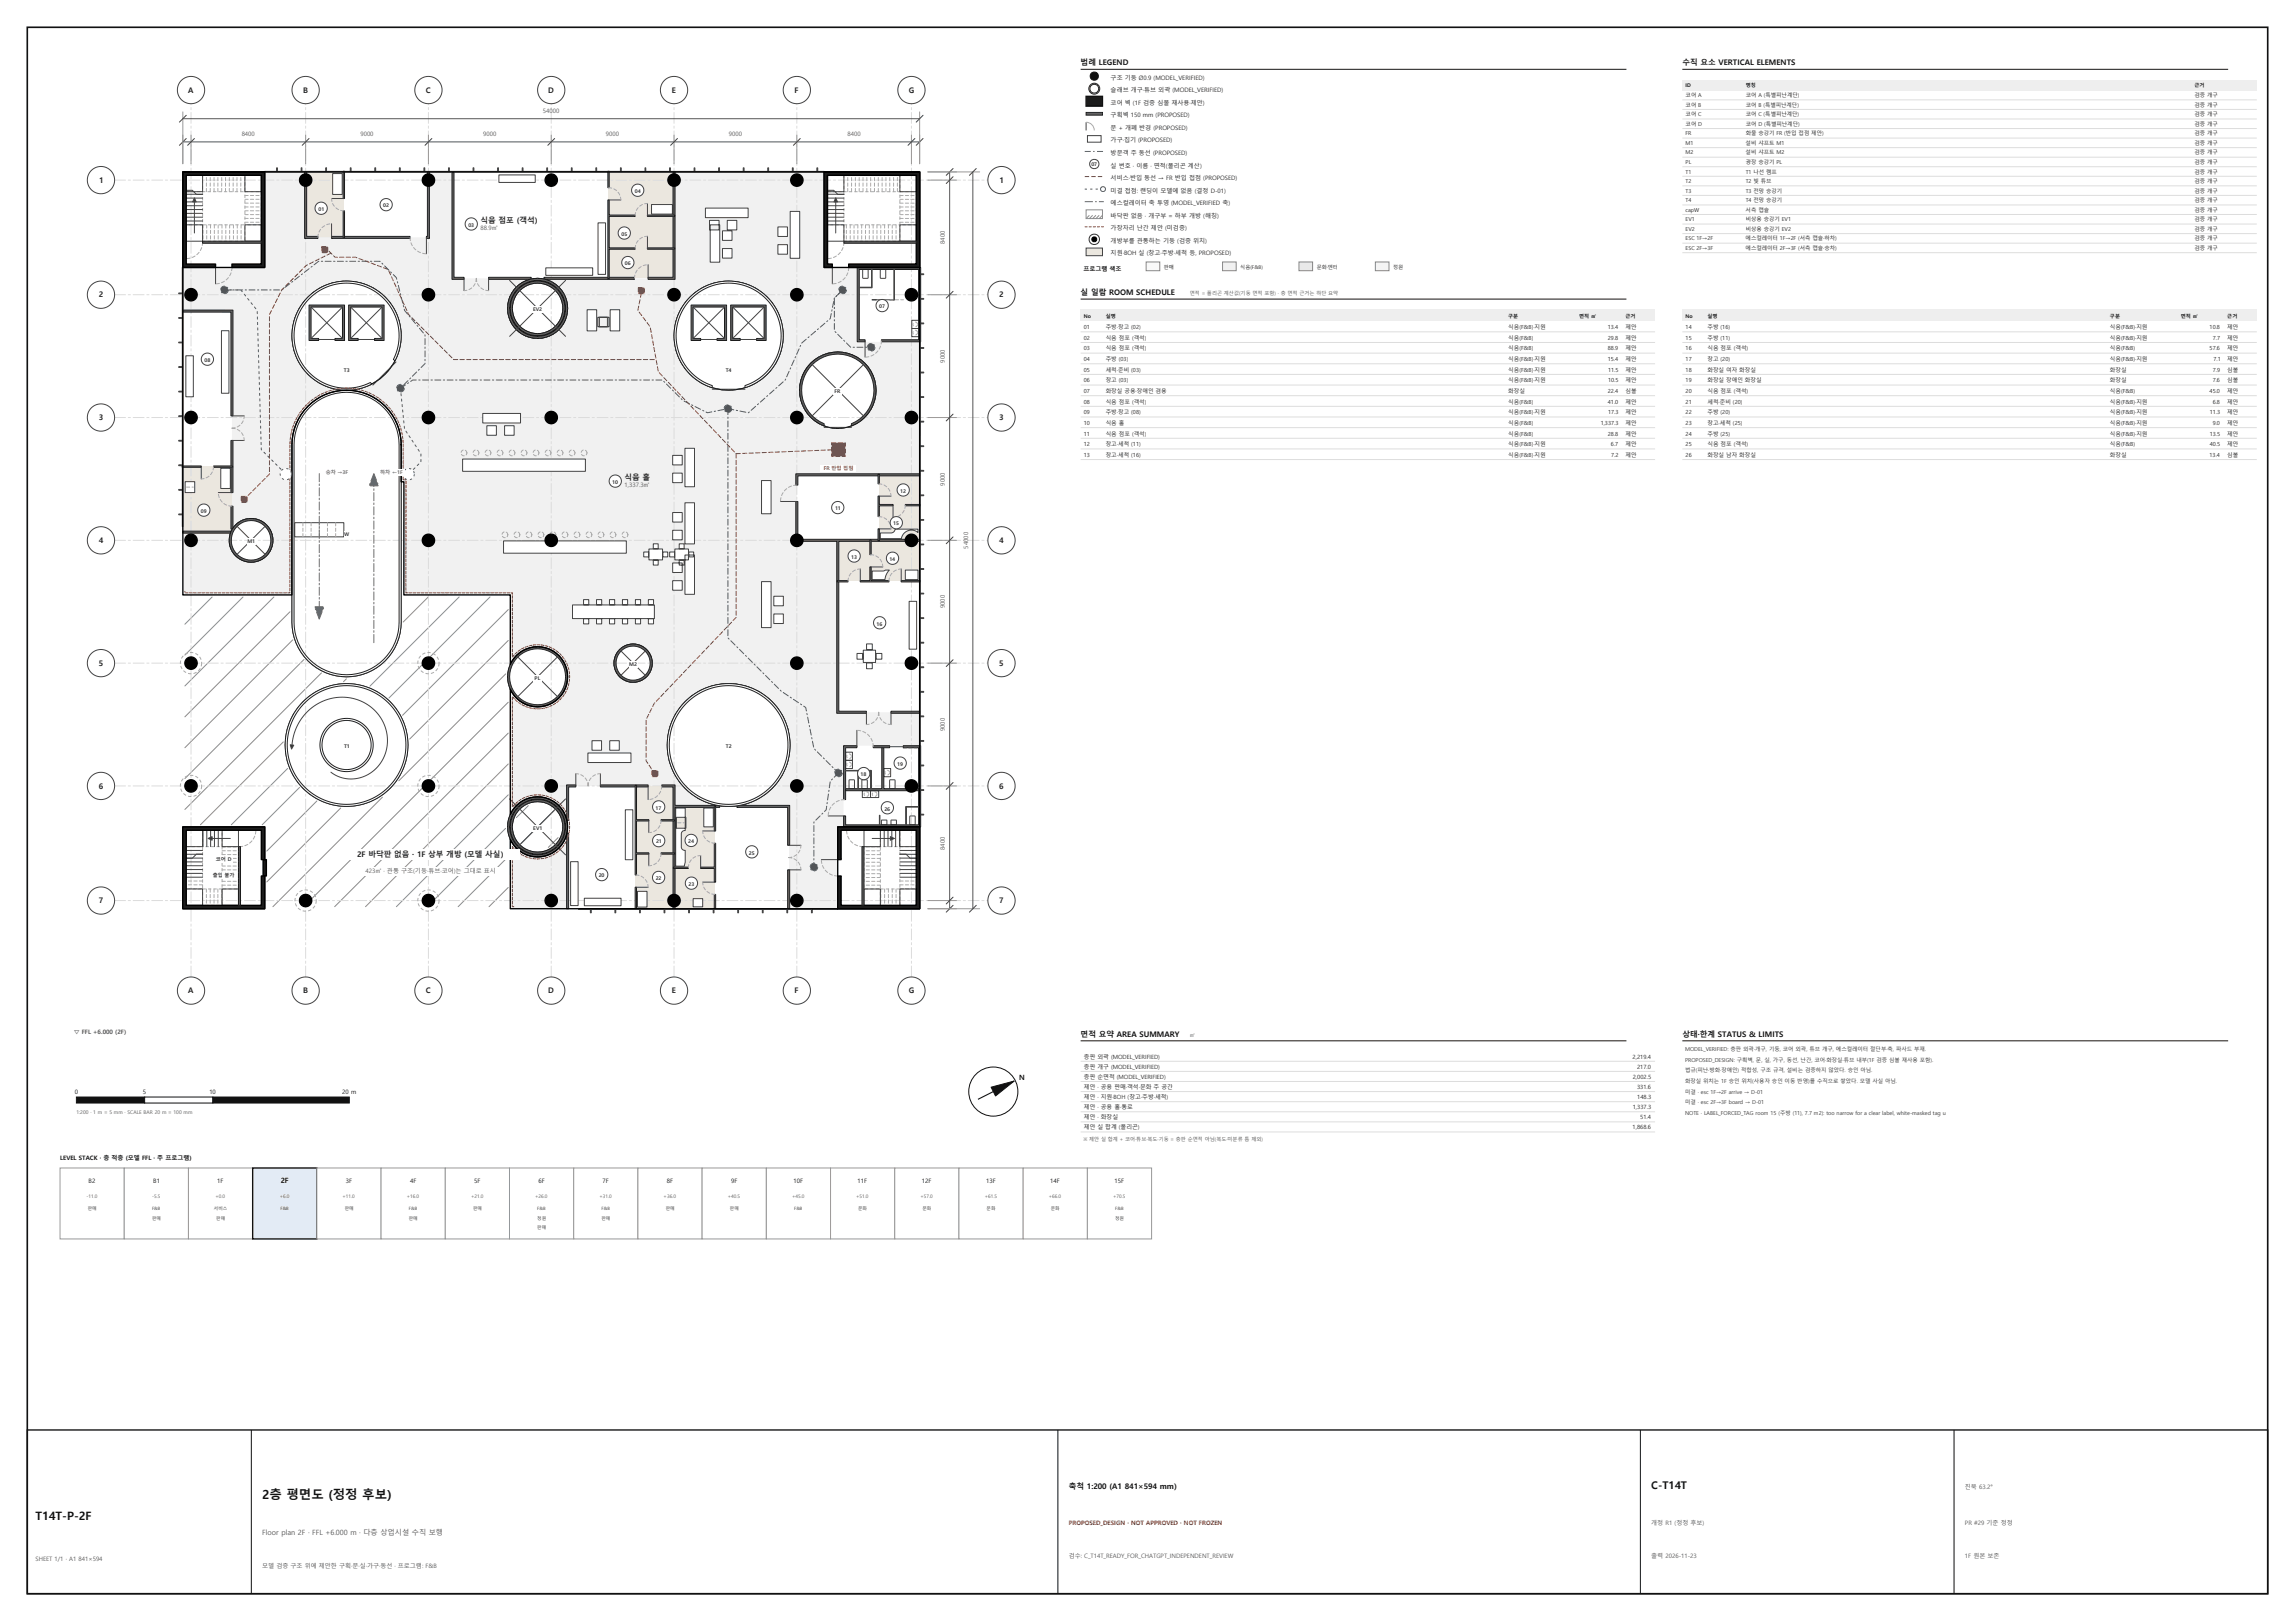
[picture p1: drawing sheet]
<svg xmlns="http://www.w3.org/2000/svg" width="841mm" height="594mm" viewBox="0 0 841 594" stroke-linecap="round" stroke-linejoin="round" font-family="sans-serif">
<defs><g id="words">
<text font-size="4.6" fill="#111" x="96.1" y="549.2">2층 평면도 (정정 후보)</text>
<text font-size="4.2" fill="#111" x="13" y="557">T14T-P-2F</text>
<text font-size="3.9" fill="#111" x="605.1" y="545.6">C-T14T</text>
<g font-size="2.8" fill="#111">
<text x="396" y="24">범례 LEGEND</text>
<text x="616.5" y="24">수직 요소 VERTICAL ELEMENTS</text>
<text x="396" y="108.2">실 일람 ROOM SCHEDULE</text>
<text x="396" y="380">면적 요약 AREA SUMMARY</text>
<text x="616.5" y="380">상태·한계 STATUS &amp; LIMITS</text>
<text x="391.7" y="545.6">축척 1:200 (A1 841×594 mm)</text>
</g>
<g font-size="2.8" fill="#222">
<text x="69" y="34">A</text>
<text x="111" y="34">B</text>
<text x="156.1" y="34">C</text>
<text x="200.9" y="34">D</text>
<text x="246.2" y="34">E</text>
<text x="291.2" y="34">F</text>
<text x="333" y="34">G</text>
<text x="36.3" y="67">1</text>
<text x="366.3" y="67">1</text>
<text x="176.1" y="81.6">식음 점포 (객석)</text>
<text x="36.2" y="109">2</text>
<text x="366.2" y="109">2</text>
<text x="36.2" y="154">3</text>
<text x="366.2" y="154">3</text>
<text x="228.8" y="175.8">식음 홀</text>
<text x="36.2" y="199">4</text>
<text x="366.2" y="199">4</text>
<text x="36.2" y="244">5</text>
<text x="366.2" y="244">5</text>
<text x="36.2" y="289">6</text>
<text x="366.2" y="289">6</text>
<text x="130.9" y="314.1">2F 바닥판 없음 · 1F 상부 개방 (모델 사실)</text>
<text x="36.2" y="331">7</text>
<text x="366.2" y="331">7</text>
<text x="69" y="364">A</text>
<text x="111" y="364">B</text>
<text x="156.1" y="364">C</text>
<text x="200.9" y="364">D</text>
<text x="246.2" y="364">E</text>
<text x="291.2" y="364">F</text>
<text x="333" y="364">G</text>
</g>
<g font-size="2.6" fill="#111">
<text x="373.4" y="395.7">N</text>
<text x="102.9" y="433.5">2F</text>
</g>
<text font-size="2.6" fill="#555" x="96.1" y="562.4">Floor plan 2F · FFL +6.000 m · 다층 상업시설 수직 보행</text>
<g font-size="2.2" fill="#222">
<text x="407" y="29.2">구조 기둥 Ø0.9 (MODEL_VERIFIED)</text>
<text x="407" y="33.8">슬래브 개구·튜브 외곽 (MODEL_VERIFIED)</text>
<text x="407" y="38.4">코어 벽 (1F 검증 심볼 재사용·제안)</text>
<text x="407" y="43">구획벽 150 mm (PROPOSED)</text>
<text x="407" y="47.6">문 + 개폐 반경 (PROPOSED)</text>
<text x="407" y="52.2">가구·집기 (PROPOSED)</text>
<text x="407" y="56.8">방문객 주 동선 (PROPOSED)</text>
<text x="407" y="61.4">실 번호 · 이름 · 면적(폴리곤 계산)</text>
<text x="407" y="66">서비스·반입 동선 → FR 반입 접점 (PROPOSED)</text>
<text x="407" y="70.6">미결 접점: 랜딩이 모델에 없음 (결정 D-01)</text>
<text x="407" y="75.2">에스컬레이터 축 투영 (MODEL_VERIFIED 축)</text>
<text x="407" y="79.8">바닥판 없음 · 개구부 = 하부 개방 (해칭)</text>
<text x="407" y="84.4">가장자리 난간 제안 (미검증)</text>
<text x="407" y="89">개방부를 관통하는 기둥 (검증 위치)</text>
<text x="407" y="93.6">지원·BOH 실 (창고·주방·세척 등, PROPOSED)</text>
</g>
<g font-size="2.2" fill="#555">
<text x="198.9" y="41.5">54000</text>
<text x="88.6" y="50">8400</text>
<text x="132.1" y="50">9000</text>
<text x="177.1" y="50">9000</text>
<text x="222.1" y="50">9000</text>
<text x="267.1" y="50">9000</text>
<text x="310.6" y="50">8400</text>
<text x="176.1" y="84.3">88.9㎡</text>
<text x="346.3" y="89.4" transform="rotate(-90 346.3 89.4)">8400</text>
<text x="346.3" y="132.9" transform="rotate(-90 346.3 132.9)">9000</text>
<text x="228.8" y="178.6">1,337.3㎡</text>
<text x="346.3" y="177.9" transform="rotate(-90 346.3 177.9)">9000</text>
<text x="354.7" y="201.1" transform="rotate(-90 354.7 201.1)">54000</text>
<text x="346.3" y="222.9" transform="rotate(-90 346.3 222.9)">9000</text>
<text x="346.3" y="267.9" transform="rotate(-90 346.3 267.9)">9000</text>
<text x="346.3" y="311.4" transform="rotate(-90 346.3 311.4)">8400</text>
<text x="133.9" y="320.1">423㎡ · 관통 구조(기둥·튜브·코어)는 그대로 표시</text>
<text x="27" y="379">▽ FFL +6.000 (2F)</text>
<text x="720.1" y="545.6">진북 63.2°</text>
<text x="605.1" y="558.8">개정 R1 (정정 후보)</text>
<text x="720.1" y="558.8">PR #29 기준 정정</text>
<text x="13" y="572">SHEET 1/1 · A1 841×594</text>
<text x="96.1" y="574.4">모델 검증 구조 위에 제안한 구획·문·실·가구·동선 · 프로그램: F&amp;B</text>
<text x="391.7" y="570.8">검수: C_T14T_READY_FOR_CHATGPT_INDEPENDENT_REVIEW</text>
<text x="605.1" y="570.8">출력 2026-11-23</text>
<text x="720.1" y="570.8">1F 원본 보존</text>
</g>
<g font-size="2.2" fill="#111">
<text x="397" y="99.2">프로그램 색조</text>
<text x="27.4" y="400.8">0</text>
<text x="52.4" y="400.8">5</text>
<text x="76.7" y="400.8">10</text>
<text x="125.4" y="400.8">20 m</text>
<text x="22" y="425">LEVEL STACK · 층 적층 (모델 FFL · 주 프로그램)</text>
<text x="32.5" y="433.5">B2</text>
<text x="56.2" y="433.5">B1</text>
<text x="79.6" y="433.5">1F</text>
<text x="126.7" y="433.5">3F</text>
<text x="150.3" y="433.5">4F</text>
<text x="173.7" y="433.5">5F</text>
<text x="197.3" y="433.5">6F</text>
<text x="220.8" y="433.5">7F</text>
<text x="244.4" y="433.5">8F</text>
<text x="267.9" y="433.5">9F</text>
<text x="290.8" y="433.5">10F</text>
<text x="314.3" y="433.5">11F</text>
<text x="337.8" y="433.5">12F</text>
<text x="361.3" y="433.5">13F</text>
<text x="384.9" y="433.5">14F</text>
<text x="408.4" y="433.5">15F</text>
</g>
<text font-size="2.2" fill="#9b1c1c" x="391.7" y="558.8">PROPOSED_DESIGN · NOT APPROVED · NOT FROZEN</text>
<g font-size="2.1" fill="#222">
<text x="397.2" y="387.9">층판 외곽 (MODEL_VERIFIED)</text>
<text x="598.3" y="387.9">2,219.4</text>
<text x="397.2" y="391.6">층판 개구 (MODEL_VERIFIED)</text>
<text x="397.2" y="395.3">층판 순면적 (MODEL_VERIFIED)</text>
<text x="598.3" y="395.3">2,002.5</text>
<text x="599.9" y="391.6">217.0</text>
<text x="397.2" y="399">제안 · 공용 판매·객석·문화 주 공간</text>
<text x="599.9" y="399">331.6</text>
<text x="397.2" y="402.7">제안 · 지원·BOH (창고·주방·세척)</text>
<text x="397.2" y="406.4">제안 · 공용 홀·통로</text>
<text x="598.3" y="406.4">1,337.3</text>
<text x="600" y="402.7">148.3</text>
<text x="397.2" y="410.1">제안 · 화장실</text>
<text x="397.2" y="413.8">제안 실 합계 (폴리곤)</text>
<text x="598.3" y="413.8">1,868.6</text>
<text x="601.1" y="410.1">51.4</text>
</g>
<g font-size="2" fill="#222">
<text x="617.7" y="35.6">코어 A</text>
<text x="639.7" y="35.6">코어 A (특별피난계단)</text>
<text x="804.2" y="35.6">검증 개구</text>
<text x="617.7" y="39.1">코어 B</text>
<text x="639.7" y="39.1">코어 B (특별피난계단)</text>
<text x="804.2" y="39.1">검증 개구</text>
<text x="617.7" y="42.6">코어 C</text>
<text x="617.7" y="46.1">코어 D</text>
<text x="639.7" y="42.6">코어 C (특별피난계단)</text>
<text x="639.7" y="46.1">코어 D (특별피난계단)</text>
<text x="804.2" y="42.6">검증 개구</text>
<text x="804.2" y="46.1">검증 개구</text>
<text x="617.7" y="49.6">FR</text>
<text x="617.7" y="53.1">M1</text>
<text x="639.7" y="53.1">설비 샤프트 M1</text>
<text x="639.7" y="49.6">화물 승강기 FR (반입 접점 제안)</text>
<text x="804.2" y="49.6">검증 개구</text>
<text x="804.2" y="53.1">검증 개구</text>
<text x="617.7" y="56.6">M2</text>
<text x="639.7" y="56.6">설비 샤프트 M2</text>
<text x="804.2" y="56.6">검증 개구</text>
<text x="617.7" y="60.1">PL</text>
<text x="617.7" y="63.6">T1</text>
<text x="639.7" y="60.1">광장 승강기 PL</text>
<text x="639.7" y="63.6">T1 나선 램프</text>
<text x="804.2" y="60.1">검증 개구</text>
<text x="804.2" y="63.6">검증 개구</text>
<text x="617.7" y="67.1">T2</text>
<text x="617.7" y="70.6">T3</text>
<text x="639.7" y="67.1">T2 빛 튜브</text>
<text x="639.7" y="70.6">T3 전망 승강기</text>
<text x="804.2" y="67.1">검증 개구</text>
<text x="804.2" y="70.6">검증 개구</text>
<text x="617.7" y="74.1">T4</text>
<text x="617.7" y="77.6">capW</text>
<text x="639.7" y="77.6">서측 캡슐</text>
<text x="639.7" y="74.1">T4 전망 승강기</text>
<text x="804.2" y="74.1">검증 개구</text>
<text x="804.2" y="77.6">검증 개구</text>
<text x="617.7" y="81.1">EV1</text>
<text x="639.7" y="81.1">비상용 승강기 EV1</text>
<text x="804.2" y="81.1">검증 개구</text>
<text x="617.7" y="84.6">EV2</text>
<text x="617.7" y="88.1">ESC 1F→2F</text>
<text x="639.7" y="88.1">에스컬레이터 1F→2F (서측 캡슐·하차)</text>
<text x="639.7" y="84.6">비상용 승강기 EV2</text>
<text x="804.2" y="84.6">검증 개구</text>
<text x="804.2" y="88.1">검증 개구</text>
<text x="617.7" y="91.6">ESC 2F→3F</text>
<text x="639.7" y="91.6">에스컬레이터 2F→3F (서측 캡슐·승차)</text>
<text x="804.2" y="91.6">검증 개구</text>
<text x="397.2" y="120.6">01</text>
<text x="397.2" y="124.5">02</text>
<text x="405.2" y="120.6">주방·창고 (02)</text>
<text x="405.2" y="124.5">식음 점포 (객석)</text>
<text x="552.7" y="120.6">식음(F&amp;B)·지원</text>
<text x="552.7" y="124.5">식음(F&amp;B)</text>
<text x="589.2" y="120.6">13.4</text>
<text x="589.2" y="124.5">29.8</text>
<text x="595.7" y="120.6">제안</text>
<text x="595.7" y="124.5">제안</text>
<text x="617.7" y="120.6">14</text>
<text x="617.7" y="124.5">15</text>
<text x="625.7" y="120.6">주방 (16)</text>
<text x="625.7" y="124.5">주방 (11)</text>
<text x="773.2" y="120.6">식음(F&amp;B)·지원</text>
<text x="773.2" y="124.5">식음(F&amp;B)·지원</text>
<text x="809.7" y="120.6">10.8</text>
<text x="810.8" y="124.5">7.7</text>
<text x="816.2" y="120.6">제안</text>
<text x="816.2" y="124.5">제안</text>
<text x="397.2" y="128.4">03</text>
<text x="405.2" y="128.4">식음 점포 (객석)</text>
<text x="552.7" y="128.4">식음(F&amp;B)</text>
<text x="589.2" y="128.4">88.9</text>
<text x="595.7" y="128.4">제안</text>
<text x="617.7" y="128.4">16</text>
<text x="625.7" y="128.4">식음 점포 (객석)</text>
<text x="773.2" y="128.4">식음(F&amp;B)</text>
<text x="809.7" y="128.4">57.6</text>
<text x="816.2" y="128.4">제안</text>
<text x="397.2" y="132.3">04</text>
<text x="397.2" y="136.2">05</text>
<text x="405.2" y="132.3">주방 (03)</text>
<text x="405.2" y="136.2">세척·준비 (03)</text>
<text x="552.7" y="132.3">식음(F&amp;B)·지원</text>
<text x="552.7" y="136.2">식음(F&amp;B)·지원</text>
<text x="589.2" y="132.3">15.4</text>
<text x="589.3" y="136.2">11.5</text>
<text x="595.7" y="132.3">제안</text>
<text x="595.7" y="136.2">제안</text>
<text x="617.7" y="132.3">17</text>
<text x="617.7" y="136.2">18</text>
<text x="625.7" y="132.3">창고 (20)</text>
<text x="625.7" y="136.2">화장실 여자 화장실</text>
<text x="773.2" y="132.3">식음(F&amp;B)·지원</text>
<text x="773.2" y="136.2">화장실</text>
<text x="810.9" y="136.2">7.9</text>
<text x="811.2" y="132.3">7.1</text>
<text x="816.2" y="136.2">심볼</text>
<text x="816.2" y="132.3">제안</text>
<text x="397.2" y="140.1">06</text>
<text x="397.2" y="144">07</text>
<text x="405.2" y="140.1">창고 (03)</text>
<text x="405.2" y="144">화장실 공용·장애인 겸용</text>
<text x="552.7" y="140.1">식음(F&amp;B)·지원</text>
<text x="552.7" y="144">화장실</text>
<text x="589.2" y="144">22.4</text>
<text x="589.3" y="140.1">10.5</text>
<text x="595.7" y="144">심볼</text>
<text x="595.7" y="140.1">제안</text>
<text x="617.7" y="140.1">19</text>
<text x="617.7" y="144">20</text>
<text x="625.7" y="140.1">화장실 장애인 화장실</text>
<text x="625.7" y="144">식음 점포 (객석)</text>
<text x="773.2" y="140.1">화장실</text>
<text x="773.2" y="144">식음(F&amp;B)</text>
<text x="809.7" y="144">45.0</text>
<text x="810.8" y="140.1">7.6</text>
<text x="816.2" y="144">제안</text>
<text x="816.2" y="140.1">심볼</text>
<text x="397.2" y="147.9">08</text>
<text x="405.2" y="147.9">식음 점포 (객석)</text>
<text x="552.7" y="147.9">식음(F&amp;B)</text>
<text x="589.2" y="147.9">41.0</text>
<text x="595.7" y="147.9">제안</text>
<text x="617.7" y="147.9">21</text>
<text x="625.7" y="147.9">세척·준비 (20)</text>
<text x="773.2" y="147.9">식음(F&amp;B)·지원</text>
<text x="810.8" y="147.9">6.8</text>
<text x="816.2" y="147.9">제안</text>
<text x="397.2" y="151.8">09</text>
<text x="397.2" y="155.7">10</text>
<text x="405.2" y="151.8">주방·창고 (08)</text>
<text x="405.2" y="155.7">식음 홀</text>
<text x="552.7" y="151.8">식음(F&amp;B)·지원</text>
<text x="552.7" y="155.7">식음(F&amp;B)</text>
<text x="586.6" y="155.7">1,337.3</text>
<text x="589.3" y="151.8">17.3</text>
<text x="595.7" y="155.7">제안</text>
<text x="595.7" y="151.8">제안</text>
<text x="617.7" y="151.8">22</text>
<text x="617.7" y="155.7">23</text>
<text x="625.7" y="151.8">주방 (20)</text>
<text x="625.7" y="155.7">창고·세척 (25)</text>
<text x="773.2" y="151.8">식음(F&amp;B)·지원</text>
<text x="773.2" y="155.7">식음(F&amp;B)·지원</text>
<text x="809.8" y="151.8">11.3</text>
<text x="810.8" y="155.7">9.0</text>
<text x="816.2" y="151.8">제안</text>
<text x="816.2" y="155.7">제안</text>
<text x="397.2" y="159.6">11</text>
<text x="405.2" y="159.6">식음 점포 (객석)</text>
<text x="552.7" y="159.6">식음(F&amp;B)</text>
<text x="589.2" y="159.6">28.8</text>
<text x="595.7" y="159.6">제안</text>
<text x="617.7" y="159.6">24</text>
<text x="625.7" y="159.6">주방 (25)</text>
<text x="773.2" y="159.6">식음(F&amp;B)·지원</text>
<text x="809.8" y="159.6">13.5</text>
<text x="816.2" y="159.6">제안</text>
<text x="397.2" y="163.5">12</text>
<text x="397.2" y="167.4">13</text>
<text x="405.2" y="163.5">창고·세척 (11)</text>
<text x="405.2" y="167.4">창고·세척 (16)</text>
<text x="552.7" y="163.5">식음(F&amp;B)·지원</text>
<text x="552.7" y="167.4">식음(F&amp;B)·지원</text>
<text x="590.3" y="163.5">6.7</text>
<text x="590.4" y="167.4">7.2</text>
<text x="595.7" y="163.5">제안</text>
<text x="595.7" y="167.4">제안</text>
<text x="617.7" y="163.5">25</text>
<text x="617.7" y="167.4">26</text>
<text x="625.7" y="163.5">식음 점포 (객석)</text>
<text x="625.7" y="167.4">화장실 남자 화장실</text>
<text x="773.2" y="163.5">식음(F&amp;B)</text>
<text x="773.2" y="167.4">화장실</text>
<text x="809.7" y="167.4">13.4</text>
<text x="809.8" y="163.5">40.5</text>
<text x="816.2" y="167.4">심볼</text>
<text x="816.2" y="163.5">제안</text>
</g>
<g font-size="2" fill="#333">
<text x="617.5" y="385.2">MODEL_VERIFIED: 층판 외곽·개구, 기둥, 코어 외곽, 튜브 개구, 에스컬레이터 절단부·축, 파사드 부재.</text>
<text x="617.5" y="389.1">PROPOSED_DESIGN: 구획벽, 문, 실, 가구, 동선, 난간, 코어·화장실·튜브 내부(1F 검증 심볼 재사용 포함).</text>
<text x="617.5" y="393">법규(피난·방화·장애인) 적합성, 구조 규격, 설비는 검증하지 않았다. 승인 아님.</text>
<text x="617.5" y="396.9">화장실 위치는 1F 승인 위치(사용자 승인 이동 반영)를 수직으로 쌓았다. 모델 사실 아님.</text>
<text x="617.5" y="400.8">미결 · esc 1F→2F arrive → D-01</text>
<text x="617.5" y="404.7">미결 · esc 2F→3F board → D-01</text>
<text x="617.5" y="408.6">NOTE · LABEL_FORCED_TAG room 15 (주방 (11), 7.7 m2): too narrow for a clear label, white-masked tag u</text>
</g>
<g font-size="1.9" fill="#111">
<text x="617.7" y="31.8">ID</text>
<text x="639.7" y="31.8">명칭</text>
<text x="804.2" y="31.8">근거</text>
<text x="397.2" y="116.4">No</text>
<text x="405.2" y="116.4">실명</text>
<text x="552.7" y="116.4">구분</text>
<text x="578.7" y="116.4">면적 ㎡</text>
<text x="595.7" y="116.4">근거</text>
<text x="617.7" y="116.4">No</text>
<text x="625.7" y="116.4">실명</text>
<text x="773.2" y="116.4">구분</text>
<text x="799.2" y="116.4">면적 ㎡</text>
<text x="816.2" y="116.4">근거</text>
</g>
<g font-size="1.9" fill="#333">
<text x="399.9" y="60.8">07</text>
<text x="232.6" y="70.7">04</text>
<text x="116.8" y="77.3">01</text>
<text x="140.4" y="76">02</text>
<text x="171.6" y="83.1">03</text>
<text x="227.7" y="86.4">05</text>
<text x="229" y="97.2">06</text>
<text x="322.2" y="113">07</text>
<text x="195.3" y="114">EV2</text>
<text x="74.9" y="132.6">08</text>
<text x="126" y="136.4">T3</text>
<text x="265.9" y="136.4">T4</text>
<text x="305.8" y="144">FR</text>
<text x="224.3" y="177.3">10</text>
<text x="329.9" y="180.5">12</text>
<text x="73.6" y="187.9">09</text>
<text x="306" y="187">11</text>
<text x="126.1" y="196.5">W</text>
<text x="327.3" y="192.6">15</text>
<text x="90.7" y="199">M1</text>
<text x="311.9" y="204.8">13</text>
<text x="325.9" y="205.6">14</text>
<text x="321.2" y="229.2">16</text>
<text x="230.6" y="244">M2</text>
<text x="195.9" y="249">PL</text>
<text x="126.1" y="274">T1</text>
<text x="266" y="274">T2</text>
<text x="328.7" y="280.6">19</text>
<text x="315.4" y="284.5">18</text>
<text x="240.2" y="296.7">17</text>
<text x="324.1" y="297">26</text>
<text x="195.4" y="304">EV1</text>
<text x="240.4" y="309">21</text>
<text x="252.2" y="309">24</text>
<text x="79.1" y="315.5">코어 D</text>
<text x="274.4" y="313.2">25</text>
<text x="77.9" y="321.5">출입 불가</text>
<text x="219.4" y="321.5">20</text>
<text x="240.3" y="322.5">22</text>
<text x="252.3" y="324.6">23</text>
</g>
<g font-size="1.9" fill="#222">
<text x="426.5" y="98.6">판매</text>
<text x="454.5" y="98.6">식음(F&amp;B)</text>
<text x="482.5" y="98.6">문화·엔터</text>
<text x="510.5" y="98.6">정원</text>
</g>
<g font-size="1.9" fill="#555">
<text x="436" y="108.2">면적 = 폴리곤 계산값(기둥 면적 포함) · 층 면적 근거는 하단 요약</text>
<text x="436" y="380">㎡</text>
<text x="28" y="408.2">1:200 · 1 m = 5 mm · SCALE BAR 20 m = 100 mm</text>
<text x="397" y="418.2">※ 제안 실 합계 + 코어·튜브·복도·기둥 = 층판 순면적 아님(복도·미분류 틈 제외)</text>
</g>
<g font-size="1.9" fill="#7a3b8c">
<text x="119.4" y="173.5">승차 →3F</text>
<text x="139.3" y="173.5">하차 ←1F</text>
</g>
<text font-size="1.9" fill="#9a5b1e" x="301.8" y="172.3">FR 반입 접점</text>
<g font-size="1.8" fill="#555">
<text x="31.7" y="439">-11.0</text>
<text x="55.8" y="439">-5.5</text>
<text x="79" y="439">+0.0</text>
<text x="102.5" y="439">+6.0</text>
<text x="125.5" y="439">+11.0</text>
<text x="149.1" y="439">+16.0</text>
<text x="172.6" y="439">+21.0</text>
<text x="196.1" y="439">+26.0</text>
<text x="219.7" y="439">+31.0</text>
<text x="243.2" y="439">+36.0</text>
<text x="266.8" y="439">+40.5</text>
<text x="290.3" y="439">+45.0</text>
<text x="313.8" y="439">+51.0</text>
<text x="337.3" y="439">+57.0</text>
<text x="360.9" y="439">+61.5</text>
<text x="384.4" y="439">+66.0</text>
<text x="407.9" y="439">+70.5</text>
</g>
<g font-size="1.6" fill="#333">
<text x="32.2" y="443.5">판매</text>
<text x="55.7" y="443.5">F&amp;B</text>
<text x="78.4" y="443.5">서비스</text>
<text x="102.8" y="443.5">F&amp;B</text>
<text x="126.3" y="443.5">판매</text>
<text x="149.8" y="443.5">F&amp;B</text>
<text x="173.4" y="443.5">판매</text>
<text x="196.9" y="443.5">F&amp;B</text>
<text x="220.4" y="443.5">F&amp;B</text>
<text x="244" y="443.5">판매</text>
<text x="267.5" y="443.5">판매</text>
<text x="291" y="443.5">F&amp;B</text>
<text x="314.5" y="443.5">문화</text>
<text x="338" y="443.5">문화</text>
<text x="361.5" y="443.5">문화</text>
<text x="385.1" y="443.5">문화</text>
<text x="408.7" y="443.5">F&amp;B</text>
<text x="55.7" y="447">판매</text>
<text x="79.2" y="447">판매</text>
<text x="149.8" y="447">판매</text>
<text x="196.9" y="447">정원</text>
<text x="220.4" y="447">판매</text>
<text x="408.7" y="447">정원</text>
<text x="196.9" y="450.5">판매</text>
</g>
</g></defs>
<path d="M10 10h821v574h-821z" fill="none" stroke="#111" stroke-width=".6"/>
<path d="M112 63h14v24h-14z" fill-rule="evenodd" fill="#ebe7df"/>
<g fill="#fff">
<path d="M126 63h31v24h-31z" fill-rule="evenodd"/>
<path d="M166 63h57v39h-57z" fill-rule="evenodd"/>
</g>
<g fill="#ebe7df">
<path d="M223 63h24v16.1h-24z" fill-rule="evenodd"/>
<path d="M223 79.1h24v12h-24z" fill-rule="evenodd"/>
<path d="M223 91.1h24v10.9h-24z" fill-rule="evenodd"/>
</g>
<path d="M67 114h18v57h-18z" fill-rule="evenodd" fill="#fff"/>
<path d="M67 171h18v24h-18z" fill-rule="evenodd" fill="#ebe7df"/>
<path d="M97 63h15l.1 24h44.8l.1-24h9v38.9l30 .2-3.2 .8-2.5 1.4a11 11 0 0 0-3.9 11.5 11 11 0 0 0 9.2 8.1h2.8l1.4-.3 2.7-1.1 1.2-.8 2-2 .8-1.2 .7-1.3 .7-2.8v-2.8l-.3-1.4-1.1-2.7-.8-1.2-1.4-1.5-1.8-1.3-2.6-1.1-1.8-.3 48.9-.2v-38.9h55v34.9l12.3 .1-.2 .4 .1 26.7 .3 .2h22.5v147.9h-27.5l-.4 .2v29.2l.2 .4-2.3 .1v29.9h-73.8h55.7v-37.5h-41.9l-.1-7.5h-38.8v45h-21.1v-25.5l.5 1a11 11 0 0 0 13.7 4.7l2.5-1.5 2-2 1.5-2.5 .4-1.4a11.2 11.2 0 0 0 0-5.7l-1.1-2.6-.8-1.2a11 11 0 0 0-17.4 0l-1.3 2.2v-45.9l1.3 2.1 2 2a11 11 0 0 0 11.6 1.2 11 11 0 0 0 6.1-9.9l-.4-2.8-1.1-2.7-.8-1.2a10.9 10.9 0 0 0-8.7-4.3l-1.5 .1a11 11 0 0 0-8 5.4l-.5 1-.1-25.5h-38.9v-41.3l-1-.2v-13.5a19.9 19.9 0 0 0-7.3-15.5l-3.3-2.1-1.7-.9a20.7 20.7 0 0 0-7.7-1.5l-3.9 .4-3.8 1.1-1.7 .9-3.3 2.2a19.8 19.8 0 0 0-4.9 6l-.9 1.7a20.3 20.3 0 0 0-1.5 7.7v55h-40v-23l17.6-.1-.5 2.1v2l1 3 2 2.3 2.8 1.4 2.1 .3 3.1-.6 2.6-1.7 1.7-2.6a7.8 7.8 0 0 0 .5-4.1l-.2-1.1a7.9 7.9 0 0 0-2.1-3.6l-1.6-1.2-1.9-.8-3.2-.2-2 .5-1.8 1-2.1 2.5v-80l-17.9-.1-.1 11.6v-27.6l30-.1zM292 174v23.9l15 .1v62.9l29.9 .1 .1-86.9zM293 143a14 14 0 0 0 28 0 14 14 0 0 0-28 0zM244.5 273.1a22.5 22.5 0 0 0 44.9 0 22.5 22.5 0 0 0-44.9 0zM247 123a20 20 0 0 0 40 0 20 20 0 0 0-40 0zM225 243a7 7 0 0 0 14 0 7 7 0 0 0-14 0zM107 123.1a20 20 0 0 0 39.9 0 20 20 0 0 0-39.9 0z" fill-rule="evenodd" fill="#f1f1f1"/>
<path d="M292 174h30v24h-30z" fill-rule="evenodd" fill="#fff"/>
<g fill="#ebe7df">
<path d="M322 174h15v11.1h-15z" fill-rule="evenodd"/>
<path d="M307 198h12v15h-12z" fill-rule="evenodd"/>
<path d="M319 198h18v15h-18z" fill-rule="evenodd"/>
<path d="M322 185.1h15v12.9h-15z" fill-rule="evenodd"/>
</g>
<path d="M307 213h30v48h-30z" fill-rule="evenodd" fill="#fff"/>
<path d="M233 288h14v12.6h-14z" fill-rule="evenodd" fill="#ebe7df"/>
<path d="M208 288h25v45h-25z" fill-rule="evenodd" fill="#fff"/>
<g fill="#ebe7df">
<path d="M233 300.6h14v12.1h-14z" fill-rule="evenodd"/>
<path d="M233 312.7h14v20.3h-14z" fill-rule="evenodd"/>
<path d="M247 318h15v15h-15z" fill-rule="evenodd"/>
<path d="M247 295.5h15v22.5h-15z" fill-rule="evenodd"/>
</g>
<path d="M262 295.5h27v37.5h-27z" fill-rule="evenodd" fill="#fff"/>
<g fill="none" stroke="#222" stroke-width=".37">
<circle cx="197" cy="113" r="11"/>
<circle cx="127" cy="123" r="20"/>
<circle cx="267.1" cy="123" r="20"/>
<circle cx="307" cy="143" r="14"/>
<circle cx="92" cy="198" r="8"/>
<circle cx="232" cy="243" r="7"/>
<circle cx="267" cy="273.1" r="22.5"/>
</g>
<g fill="none" stroke="#8c8c8c" stroke-width=".37">
<path d="M77.7 218.8l-10 9.9M89.1 218.8l-21.4 21.3M100.4 218.8l-32.7 32.6M156.9 218.8l-9.1 9.1M168.3 218.7l-32.7 32.7M179.6 218.7l-37.1 37.1M106.2 224.2l-38.5 38.5M107.3 234.5l-39.6 39.5M186.3 234.7l-36.2 36.1M186.3 223.4l-38.8 38.7M111.4 241.7l-43.7 43.6M117.8 246.6l-50.1 50"/>
<path d="M126.9 248.8l-1 1M185.3 246.9l-39.2 39.2M186.2 257.3l-74.9 75M103.8 271.9l-30.4 30.3M186.2 279.9l-52.3 52.4M186.2 268.6l-63.6 63.7M105.4 281.6l-20.6 20.6M109.8 288.6l-13.7 13.6M116.1 293.5l-18.3 18.4M124.8 296.1l-27 27.1M140.1 292.1l-40.1 40.2M186.2 291.3l-40.9 41"/>
<path d="M193.6 295.2l-4.4 4.4M203.1 297.1l-12 12M185.3 303.5l-28.7 28.8M186.2 313.9l-18.3 18.4M204.5 306.9l-3.6 3.6M186.2 325.2l-7 7.1"/>
</g>
<g fill="none" stroke="#dcdcdc" stroke-width=".37" stroke-dasharray="4 1 .8 1">
<path d="M42 66h320M42 108h320M42 153h320M42 198h320M42 243h320M42 288h320M42 330h320M70 358v-320M112 358v-320M157 358v-320M202 358v-320M247 358v-320"/>
<path d="M292 358v-320M334 358v-320"/>
</g>
<g fill="#fff" stroke="#444" stroke-width=".37">
<path d="M121.9 63.6h3.5v7.7h-3.5z" fill-rule="evenodd"/>
<path d="M182.8 64.1h13.3v2.8h-13.3zM200 98.1h17.2v2.8h-17.2zM219.1 81.7h2.8v18.8h-2.8z" fill-rule="evenodd"/>
<path d="M238.8 75h7.6v3.5h-7.6z" fill-rule="evenodd"/>
<path d="M81.1 121.2h2.8v22.9h-2.8zM68.1 130.4h2.8v15h-2.8z" fill-rule="evenodd"/>
<path d="M80.9 171.6h3.5v7.4h-3.5zM67.9 176.5h3.5v4h-3.5z" fill-rule="evenodd"/>
</g>
<path d="M68.3 178.5h2.6" fill="none" stroke="#aaa" stroke-width=".37" stroke-dasharray="1.2 .8"/>
<path d="M215.1 113.5v7.8h3.5v-7.8zM219.6 116.3v3.5h3.5v-3.5zM223.6 113.5v7.8h3.5v-7.8zM219.1 116.3v3.5h3.5v-3.5zM279.1 213.1v16.9h3.5v-16.9zM283.6 225v3.5h3.5v-3.5zM283.6 218.5v3.5h3.5v-3.5zM279.1 176.1v12.2h3.5v-12.2zM215.4 275.9v3.5h15.8v-3.5zM216.9 271.4v3.5h3.5v-3.5zM223.4 271.4v3.5h3.5v-3.5zM176.9 151.5v3.5h13.8v-3.5zM178.4 156v3.5h3.5v-3.5zM184.9 156v3.5h3.5v-3.5zM251 203.4v14.4h3.5v-14.4zM246.5 212.8v3.5h3.5v-3.5zM246.5 206.3v3.5h3.5v-3.5zM251 184.2v15.1h3.5v-15.1zM246.5 194.3v3.5h3.5v-3.5zM246.5 187.8v3.5h3.5v-3.5zM251 164.3v14.1h3.5v-14.1zM246.5 173.4v3.5h3.5v-3.5zM246.5 166.9v3.5h3.5v-3.5zM184.5 198.2v4.5h45v-4.5zM169.5 168.2v4.5h45v-4.5zM209.8 221.7v5h30v-5zM213.8 226.7v1.9h1.9v-1.9zM213.8 219.7v1.9h1.9v-1.9zM218.6 226.7v1.9h1.9v-1.9zM218.6 219.7v1.9h1.9v-1.9zM223.3 226.7v1.9h1.9v-1.9zM223.3 219.7v1.9h1.9v-1.9zM228.1 226.7v1.9h1.9v-1.9zM228.1 219.7v1.9h1.9v-1.9zM232.8 226.7v1.9h1.9v-1.9zM232.8 219.7v1.9h1.9v-1.9zM237.6 226.7v1.9h1.9v-1.9zM237.6 219.7v1.9h1.9v-1.9zM237.8 201.2v4h5v-4zM235.9 202.3v1.8h1.8v-1.8zM242.9 202.3v1.8h1.8v-1.8zM239.4 205.3v1.8h1.8v-1.8zM239.4 199.3v1.8h1.8v-1.8zM247.3 201.2v4h5v-4zM245.4 202.3v1.8h1.8v-1.8zM252.4 202.3v1.8h1.8v-1.8zM248.9 205.3v1.8h1.8v-1.8zM248.9 199.3v1.8h1.8v-1.8zM258.5 76.3v3.5h15.7v-3.5zM260 80.8v3.5h3.5v-3.5zM266.5 80.8v3.5h3.5v-3.5zM260.2 82.4v13.7h3.5v-13.7zM264.8 91.1v3.5h3.5v-3.5zM264.8 84.6v3.5h3.5v-3.5zM289.6 77.5v17.2h3.5v-17.2zM285.1 89.7v3.5h3.5v-3.5zM285.1 83.2v3.5h3.5v-3.5z" fill-rule="evenodd" fill="#fff" stroke="#444" stroke-width=".37"/>
<g fill="none" stroke="#aaa" stroke-width=".37" stroke-dasharray="1.2 .8">
<path d="M171.1 166l-.2-.7-.5-.4h-.7l-.6 .4-.2 .7 .2 .6 .6 .4h.7l.5-.4 .2-.6M175.5 166l-.2-.7-.5-.4h-.7l-.6 .4-.2 .7 .2 .6 .6 .4h.7l.5-.4 .2-.6M179.9 166l-.2-.7-.5-.4h-.7l-.6 .4-.2 .7 .2 .6 .6 .4h.7l.5-.4 .2-.6M184.3 166l-.2-.7-.5-.4h-.7l-.6 .4-.2 .7 .2 .6 .6 .4h.7l.5-.4 .2-.6M188.7 166l-.2-.7-.5-.4h-.7l-.6 .4-.2 .7 .2 .6 .6 .4h.7l.5-.4 .2-.6M193.1 166l-.2-.7-.5-.4h-.7l-.6 .4-.2 .7 .2 .6 .6 .4h.7l.5-.4 .2-.6M197.5 166l-.2-.7-.5-.4h-.7l-.6 .4-.2 .7 .2 .6 .6 .4h.7l.5-.4 .2-.6M201.9 166l-.2-.7-.5-.4h-.7l-.6 .4-.2 .7 .2 .6 .6 .4h.7l.5-.4 .2-.6M206.3 166l-.2-.7-.5-.4h-.7l-.6 .4-.2 .7 .2 .6 .6 .4h.7l.5-.4 .2-.6M210.7 166l-.2-.7-.5-.4h-.7l-.6 .4-.2 .7 .2 .6 .6 .4h.7l.5-.4 .2-.6M215.1 166l-.2-.7-.5-.4h-.7l-.6 .4-.2 .7 .2 .6 .6 .4h.7l.5-.4 .2-.6M186.1 196l-.2-.7-.5-.4h-.7l-.6 .4-.2 .7 .2 .6 .6 .4h.7l.5-.4 .2-.6"/>
<path d="M190.5 196l-.2-.7-.5-.4h-.7l-.6 .4-.2 .7 .2 .6 .6 .4h.7l.5-.4 .2-.6M194.9 196l-.2-.7-.5-.4h-.7l-.6 .4-.2 .7 .2 .6 .6 .4h.7l.5-.4 .2-.6M199.3 196l-.2-.7-.5-.4h-.7l-.6 .4-.2 .7 .2 .6 .6 .4h.7l.5-.4 .2-.6M203.7 196l-.2-.7-.5-.4h-.7l-.6 .4-.2 .7 .2 .6 .6 .4h.7l.5-.4 .2-.6M208.1 196l-.2-.7-.5-.4h-.7l-.6 .4-.2 .7 .2 .6 .6 .4h.7l.5-.4 .2-.6M212.5 196l-.2-.7-.5-.4h-.7l-.6 .4-.2 .7 .2 .6 .6 .4h.7l.5-.4 .2-.6M216.9 196l-.2-.7-.5-.4h-.7l-.6 .4-.2 .7 .2 .6 .6 .4h.7l.5-.4 .2-.6M221.3 196l-.2-.7-.5-.4h-.7l-.6 .4-.2 .7 .2 .6 .6 .4h.7l.5-.4 .2-.6M225.7 196l-.2-.7-.5-.4h-.7l-.6 .4-.2 .7 .2 .6 .6 .4h.7l.5-.4 .2-.6M230.1 196l-.2-.7-.5-.4h-.7l-.6 .4-.2 .7 .2 .6 .6 .4h.7l.5-.4 .2-.6"/>
</g>
<g fill="#fff" stroke="#444" stroke-width=".37">
<path d="M331.8 208.9h4.6v3.5h-4.6zM319.6 209.2h4l.9-.3h1.4l-1 1.5-.6 2h-4.7z" fill-rule="evenodd"/>
<path d="M322.6 195.3h3.9a1.5 1.5 0 0 0 1.5-1.4h8.4v1.2a3.7 3.7 0 0 0-6.1 2.3h-7.7z" fill-rule="evenodd"/>
<path d="M333.2 220.4h2.7v17.5h-2.7zM316.3 238.3v4.4h4.5v-4.4zM314 239.5v2h2.1v-2zM321 239.5v2h2.2v-2zM317.5 242.9v2.1h2.1v-2.1zM317.5 236v2.1h2.1v-2.1z" fill-rule="evenodd"/>
<path d="M229.1 296.7h2.8v18.3h-2.8zM209.1 315.8h2.8v16h-2.8zM214.1 329.1h13.5v2.8h-13.5z" fill-rule="evenodd"/>
<path d="M233.6 326.6h3.5v5.8h-3.5z" fill-rule="evenodd"/>
<path d="M254 329.3h3.5v3h-3.5z" fill-rule="evenodd"/>
<path d="M247.6 296.1h3.5v8.2a1.27 1.27 0 0 0-1.4 1.3v4.7a1.27 1.27 0 0 0 1.4 1.3v4.4l-.3 1.4h-3.2zM257.9 296.1h3.5v6.9h-3.5zM247.8 299.5h3.5v4h-3.5z" fill-rule="evenodd"/>
</g>
<g fill="none" stroke="#aaa" stroke-width=".37" stroke-dasharray="1.2 .8">
<path d="M75.6 70.2v-6M77 70.2v-6M78.4 70.2v-6M79.8 70.2v-6M81.2 70.2v-6M82.6 70.2v-6M84 70.2v-6M85.4 70.2v-6M86.8 70.2v-6M88.2 70.2v-6M89.6 70.2v-6M89.8 71.6h6"/>
<path d="M89.8 73h6M89.8 74.4h6M89.8 75.8h6M89.8 77.2h6M89.8 78.6h6M74.4 82.4v6M75.7 82.4v6M77.1 82.4v6M78.5 82.4v6M79.9 82.4v6M81.3 82.4v6M82.7 82.4v6"/>
<path d="M84.1 82.4v6M85.6 82.4v6M87 82.4v6M88.4 82.4v6M89.8 80h6M89.8 81.4h6M111 196.7v-5.2M114 196.7v-5.2M117 196.7v-5.2M120 196.7v-5.2M123 196.7v-5.2M248.3 301.5h2.5"/>
</g>
<g fill="none" stroke="#444" stroke-width=".37">
<path d="M68.2 64.2h6v6h-6zM68.2 69.7h2.3l1.5 1.5h2.2M68.2 79.6h6M68.2 78.2h6M68.2 76.8h6M68.2 75.4h6M68.2 74h6M68.2 72.6h6M68.2 71.2h6M71.2 74v11.4M89.8 64.2h6v6h-6zM68.2 82.4h6v6h-6z"/>
<path d="M68.2 81h6M89.8 82.4h6v6h-6zM316.2 98.8l1.9 .1-.1 3.1-1.8-.1zM322.6 98.8l1.9 .1v3.1l-1.9-.1zM334.1 117.4h2.5v3h-2.5zM334.1 120.4h2.5v3h-2.5zM108 191.5h18v5.2h-18zM309.9 278.6h2.5v3h-2.5zM309.9 275.6h2.5v3h-2.5zM311.2 285.8l1.9 .1-.1 3.1-1.8-.1zM315.9 285.8l1.9 .1-.1 3.1-1.8-.1zM316 289.8h3v2.5h-3z"/>
<path d="M319 289.8h3v2.5h-3zM323.9 281.6h2.5v3h-2.5zM326.1 285.8l1.9 .1-.1 3.1-1.9-.1zM333.4 299.1h1.9l-.1 3.1-1.8-.1zM323.1 300.5h1.8l.1 1.7h-1.9zM326.6 300.5h1.8l.1 1.7h-1.9z"/>
</g>
<g fill="none" stroke="#aaa" stroke-width=".37" stroke-dasharray="1.2 .8" stroke-linecap="butt">
<path d="M68.2 70.2h6v12.2h-6zM74.2 64.2h15.6v6h-15.6zM89.8 70.2h6v12.2h-6zM74.2 82.4h15.6v6h-15.6z"/>
<circle cx="335.4" cy="118.9" r=".85"/>
<circle cx="335.4" cy="121.9" r=".85"/>
<circle cx="311.1" cy="277.1" r=".85"/>
<circle cx="311.1" cy="280.1" r=".85"/>
<circle cx="317.5" cy="291" r=".85"/>
<circle cx="320.5" cy="291" r=".85"/>
<circle cx="325.1" cy="283.1" r=".85"/>
</g>
<path d="M71.2 72.5l.7 1.5h-1.3z" fill="#333" stroke="#444" stroke-width=".37"/>
<path d="M303.2 70.2h6v12.2h-6zM309.2 64.2h20.6v6h-20.6zM329.8 70.2h6v12.2h-6zM309.2 82.4h20.6v6h-20.6z" fill="none" stroke="#aaa" stroke-width=".37" stroke-dasharray="1.2 .8" stroke-linecap="butt"/>
<g fill="none" stroke="#444" stroke-width=".37">
<path d="M303.2 64.2h6v6h-6zM303.2 69.7h2.3l1.5 1.5h2.2M303.2 79.6h6M303.2 78.2h6M303.2 76.8h6M303.2 75.4h6M303.2 74h6M303.2 72.6h6M303.2 71.2h6M306.2 74v11.4M329.8 64.2h6v6h-6zM303.2 82.4h6v6h-6z"/>
<path d="M303.2 81h6M329.8 82.4h6v6h-6z"/>
</g>
<g fill="none" stroke="#aaa" stroke-width=".37" stroke-dasharray="1.2 .8">
<path d="M310.6 70.2v-6M312 70.2v-6M313.5 70.2v-6M314.8 70.2v-6M316.3 70.2v-6M317.7 70.2v-6M319.1 70.2v-6M320.5 70.2v-6M321.9 70.2v-6M323.3 70.2v-6M324.7 70.2v-6M326 70.2v-6"/>
<path d="M327.4 70.2v-6M328.8 70.2v-6M329.8 71.6h6M329.8 73h6M329.8 74.4h6M329.8 75.9h6M329.8 77.3h6M329.8 78.7h6M310.2 82.4v6M311.6 82.4v6M313 82.4v6M314.4 82.4v6"/>
<path d="M315.8 82.4v6M317.2 82.4v6M318.6 82.4v6M320 82.4v6M321.4 82.4v6M322.8 82.4v6M324.2 82.4v6M325.6 82.4v6M327 82.4v6M328.4 82.4v6M329.8 80.1h6M329.8 81.5h6"/>
</g>
<path d="M306.2 72.5l.7 1.5h-1.3z" fill="#333" stroke="#444" stroke-width=".37"/>
<path d="M316.6 310.2h6v15.6h-6zM322.6 304.2h7.2v6h-7.2zM329.8 310.2h6v15.6h-6zM322.6 325.8h7.2v6h-7.2z" fill="none" stroke="#aaa" stroke-width=".37" stroke-dasharray="1.2 .8" stroke-linecap="butt"/>
<g fill="none" stroke="#444" stroke-width=".37">
<path d="M316.6 304.2h6v6h-6zM319.6 307.2h6.7M324 304.2v6M325.4 304.2v6M326.8 304.2v6M328.2 304.2v6M329.6 304.2v6M329.8 304.2h6v6h-6zM329.8 311.6h6M329.8 314.4h6M329.8 315.8h6M329.8 317.2h6"/>
<path d="M329.8 318.6h6M335.8 313h-6h2.2l1.5 1.5h2.3M316.6 325.8h6v6h-6zM329.8 325.8h6v6h-6zM329.8 320h6M329.8 321.4h6"/>
</g>
<g fill="none" stroke="#aaa" stroke-width=".37" stroke-dasharray="1.2 .8">
<path d="M322.6 318.8h-6M322.6 317.4h-6M322.6 316h-6M322.6 314.6h-6M322.6 313.2h-6M322.6 311.8h-6M322.6 310.4h-6M322.6 324.4h-6M322.6 323h-6M322.6 321.6h-6M322.6 320.2h-6M322.8 325.8v6"/>
<path d="M324.2 325.8v6M325.6 325.8v6M327 325.8v6M328.4 325.8v6M329.8 322.8h6M329.8 324.2h6M329.8 325.6h6"/>
</g>
<path d="M326.3 306.6l1.5 .6-1.5 .7z" fill="#333" stroke="#444" stroke-width=".37"/>
<path d="M68.2 310.2h6v15.6h-6zM74.2 304.2h7.2v6h-7.2zM81.4 310.2h6v15.6h-6zM74.2 325.8h7.2v6h-7.2z" fill="none" stroke="#aaa" stroke-width=".37" stroke-dasharray="1.2 .8" stroke-linecap="butt"/>
<g fill="none" stroke="#444" stroke-width=".37">
<path d="M68.2 304.2h6v6h-6zM68.2 311.6h6M68.2 313h6M68.2 314.4h6M68.2 315.8h6M68.2 317.2h6M68.2 318.6h6M74.2 313h-2.2l-1.5 1.5h-2.3M74.4 304.2v6M75.8 304.2v6M77.2 304.2v6M77.7 307.2h6.7"/>
<path d="M78.6 304.2v6M80 304.2v6M81.4 304.2h6v6h-6zM68.2 325.8h6v6h-6zM68.2 320h6M68.2 321.4h6M81.4 325.8h6v6h-6z"/>
</g>
<g fill="none" stroke="#aaa" stroke-width=".37" stroke-dasharray="1.2 .8">
<path d="M81.4 318.8h6M81.4 317.4h6M81.4 316h6M81.4 314.6h6M81.4 313.2h6M81.4 311.8h6M81.4 310.4h6M74.2 322.8h-6M74.2 324.2h-6M74.2 325.6h-6M75.6 325.8v6M77 325.8v6"/>
<path d="M78.4 325.8v6M79.8 325.8v6M81.2 325.8v6M81.4 324.4h6M81.4 323h6M81.4 321.6h6M81.4 320.2h6"/>
</g>
<path d="M76.2 307.2l1.5-.6v1.3z" fill="#333" stroke="#444" stroke-width=".37"/>
<path d="M107 273a18.2 18.2 0 0 1 10.9-15.9 18.2 18.2 0 0 1 19.1 2.9 14.5 14.5 0 0 1 4.6 14.8 14.5 14.5 0 0 1-11.3 10.5 12 12 0 0 1-9.1-2.3" fill="none" stroke="#444" stroke-width=".37"/>
<path d="M106.4 272.9l1.2 .2-.8 1.4z" fill="#333" stroke="#444" stroke-width=".37"/>
<path d="M291.6 183.8h.8v13.8h44.6v.8h-29.6v62.2h10.1v.8h-10.9v-63h-15zM291.6 173.6h45.4v.8h-44.6v3.4h-.8zM326.5 260.6h10.5v.8h-10.5zM288.6 318.8h.8v14.2h-.8zM270 295.1h19.4v14.7h-.8v-13.9h-18.6zM207.6 287.6h3.4v.8h-2.6v12.2h-.8zM220 287.6h17.5v.8h-17.5zM242.5 287.6h4.9v7.5h16.3v.8h-16.3v37.1h-.8v-44.6h-4.1zM199.3 101.6h33.2v.8h-33.2zM246.6 63h.8v39.4h-9.9v-.8h9.1zM207.6 305.4h.8v27.6h-.8zM165.6 63h.8v38.6h3.6v.8h-4.4zM179 101.6h15.7v.8h-15.7zM111.6 63h.8v23.6h4.1v.8h-4.9zM121.5 86.6h28.8v.8h-28.8zM156.6 63h.8v24.4h-1.1v-.8h.3zM67 113.6h18.4v38.8h-.8v-38h-17.6zM84.6 161.4h.8v19.1h-.8zM84.6 185.5h.8v8.4h-.8zM67 194.6h17.6v.8h-17.6z" fill-rule="evenodd" fill="#666" stroke="#222" stroke-width=".37"/>
<path d="M318.7 207.8h.6v4.9h6.5v.5h-10.6v-.5h3.5zM306.7 212.7h4.1v.5h-4.1zM318.7 197.7h.6v5.5h-.6zM330.2 212.7h7v.5h-7zM321.7 181.8h.6v3h4.9v.6h-4.9v3.9h-.6zM321.7 173.8h.6v3.5h-.6zM331.8 184.8h5.4v.6h-5.4zM321.7 193.8h.6v4.5h-.6zM246.8 317.7h5.4v.5h-5.4zM261.8 309h.5v14.3h-.5v-5.1h-5v-.5h5zM261.8 295.3h.5v9.2h-.5zM261.8 327.7h.5v5.5h-.5zM222.8 73.3h.5v5.5h9.5v.5h-9.5v11.5h9.5v.5h-9.5v11h-.5zM222.8 62.8h.5v6h-.5zM237.3 78.8h10v.5h-10zM237.3 90.8h10v.5h-10zM232.8 287.7h.4v12.7h4.6v.5h-4.6v11.6h4.6v.5h-4.6v7.6h-.4zM242.2 300.4h5.1v.5h-5.1zM242.2 312.5h5.1v.5h-5.1zM232.8 325.1h.4v8.1h-.4zM125.8 62.8h.5v10h-.5zM125.8 77.3h.5v10h-.5zM66.7 170.8h7v.5h-7zM78.3 170.8h6.9v.5h-6.9z" fill-rule="evenodd" fill="#808080" stroke="#222" stroke-width=".37"/>
<path d="M314.1 98h23.3v27.2h-14.4v-.7h13.6v-25.7h-21.7v25.7h2.1v.7h-2.9z" fill-rule="evenodd" fill="#666" stroke="#222" stroke-width=".37"/>
<g fill="#888" stroke="#444" stroke-width=".37">
<path d="M319.4 98.8h.2v6.7h-.2z" fill-rule="evenodd"/>
<path d="M314.9 105.3h4.5v.2h-4.5z" fill-rule="evenodd"/>
<path d="M327.6 98.8h.2v11.1h-.2z" fill-rule="evenodd"/>
<path d="M319.6 109.7h1.5v.2h-1.5z" fill-rule="evenodd"/>
<path d="M326.1 109.7h1.5v.2h-1.5z" fill-rule="evenodd"/>
</g>
<g fill="#666" stroke="#222" stroke-width=".37">
<path d="M331 273.2h6.4v29.8h-28.3v-4h.8v3.3h26.7v-28.3h-5.6zM320 273.2h6v.8h-6zM309.1 273.2h4.9v.8h-4.1v19h-.8z" fill-rule="evenodd"/>
<path d="M323.1 274h.8v15h12.7v.8h-26.7v-.8h13.2z" fill-rule="evenodd"/>
</g>
<g fill="#888" stroke="#444" stroke-width=".37">
<path d="M322.3 298.8h.1v3.5h-.1z" fill-rule="evenodd"/>
<path d="M331.9 295.6h.2v6.7h-.2z" fill-rule="evenodd"/>
<path d="M332.1 295.6h4.5v.2h-4.5z" fill-rule="evenodd"/>
<path d="M314.4 282.3h.2v6.7h-.2z" fill-rule="evenodd"/>
<path d="M309.9 282.3h4.5v.2h-4.5z" fill-rule="evenodd"/>
<path d="M319.1 282.3h.2v6.7h-.2z" fill-rule="evenodd"/>
<path d="M314.6 282.3h4.5v.2h-4.5z" fill-rule="evenodd"/>
</g>
<g fill="none" stroke="#444" stroke-width=".37">
<path d="M97 62.8h205v.2h-205zM121.5 72.8h4.5M223 73.3h4.5M237.3 74.6v4.5M66.8 98h.2v95h-.2zM68.2 88.8v6M79 98v6M121.5 82v5M156.3 87v6M237.3 86.6v4.5M237.5 97v5M303.2 88.8v6"/>
<path d="M305 98v6M337 98h.2v205h-.2zM170 102v4.5M179 102v4.5M321.1 109.9h5M116.8 124.4h6M131.2 124.4h6M145.1 132.6l-8.5 8.5M256.8 124.4h6M271.3 124.4h6M317 124.9v6M85 152.4h4.5"/>
<path d="M261 142.6h12M302 156.6h10M73.7 171v4.5M85 161.4h4.5M80 180.5h5M286 183.8h6M322 193.8h4.5M322 181.8h4.5M327.2 185.1v4.5M315.2 208.5v4.5M319 207.8h4.5M330.2 208.5v4.5"/>
<path d="M314 267.6v6M317.5 261v4.5M326 273.6h5M326.5 261v4.5M211 283.5v4.5M220 283.5v4.5M237.5 288v5M303.5 299h6M87.8 304.2h6M237.8 300.6v4.5M237.8 312.7v4.6M256.8 313.5v4.5"/>
<path d="M257.5 304.5h4.5M289 309.8h4.5M289 318.8h4.5M301 315h6M310.2 304.2h6M212 333h95v.2h-95zM233 325.1h4.5M257.5 323.3h4.5"/>
</g>
<g fill="none" stroke="#aaa" stroke-width=".37" stroke-dasharray="1.2 .8">
<path d="M126 77.3a4.5 4.5 0 0 1-4.5-4.5M223 68.8a4.5 4.5 0 0 1 4.5 4.5M232.8 79.1a4.5 4.5 0 0 1 4.5-4.5M74.2 88.8a6 6 0 0 1-6 6M85 98a6 6 0 0 1-6 6M116.5 87a5 5 0 0 1 5-5M150.3 87a6 6 0 0 0 6 6M232.8 91.1a4.5 4.5 0 0 1 4.5-4.5M309.2 88.8a6 6 0 0 1-6 6M311 98a6 6 0 0 1-6 6M174.5 102a4.5 4.5 0 0 0 4.5 4.5M174.5 102a4.5 4.5 0 0 1-4.5 4.5"/>
<path d="M232.5 102a5 5 0 0 1 5-5M326.1 109.9h5M323 124.9a6 6 0 0 1-6 6M85 156.9a4.5 4.5 0 0 0 4.5-4.5M85 156.9a4.5 4.5 0 0 1 4.5 4.5M78.3 171a4.5 4.5 0 0 1-4.6 4.5M292 177.8a6 6 0 0 0-6 6M322 177.3a4.5 4.5 0 0 1 4.5 4.5M85 185.5a5 5 0 0 1-5-5M322 189.3a4.5 4.5 0 0 1 4.5 4.5M331.8 185.1a4.5 4.5 0 0 1-4.6 4.5M310.8 213a4.5 4.5 0 0 1 4.4-4.5"/>
<path d="M319 203.2a4.5 4.5 0 0 1 4.5 4.6M325.8 213a4.5 4.5 0 0 1 4.4-4.5M320 273.6a6 6 0 0 0-6-6M322 261a4.5 4.5 0 0 0 4.5 4.5M322 261a4.5 4.5 0 0 1-4.5 4.5M331 274.3h5M215.5 288a4.5 4.5 0 0 0-4.5-4.5M215.5 288a4.5 4.5 0 0 1 4.5-4.5M242.5 288a5 5 0 0 1-5 5M309.5 293a6 6 0 0 0-6 6M87.8 310.2a6 6 0 0 0 6-6M242.2 300.6a4.5 4.5 0 0 1-4.4 4.5"/>
<path d="M242.2 312.7a4.5 4.5 0 0 1-4.4 4.6M252.2 318a4.5 4.5 0 0 1 4.6-4.5M262 309a4.5 4.5 0 0 1-4.5-4.5M289 314.3a4.5 4.5 0 0 0 4.5-4.5M289 314.3a4.5 4.5 0 0 1 4.5 4.5M316.2 310.2a6 6 0 0 1-6-6M233 320.6a4.5 4.5 0 0 1 4.5 4.5M262 327.7a4.5 4.5 0 0 1-4.5-4.4M307 321a6 6 0 0 1-6-6"/>
</g>
<path d="M65.5 188.3h1.3v.4h-1.3zM65.5 179.4l1.3-.1v.4h-1.3zM65.5 170.4l1.3-.1v.4l-1.3-.1zM65.5 161.3h1.3v.4l-1.3-.1zM65.5 152.3l1.3 .1v.2h-1.3zM65.5 143.3l1.3 .1v.2h-1.3zM65.5 134.4h1.3v.2h-1.3zM65.5 125.4h1.3v.2h-1.3zM65.5 116.4h1.3v.2h-1.3zM65.5 107.4h1.3v.2h-1.3zM146.4 61.5h.3l-.1 1.3h-.2zM191.4 61.5h.3v1.3h-.3zM101.4 61.5h.3l-.1 1.3h-.2zM128.4 61.5h.2v1.3h-.2zM182.4 61.5h.3v1.3h-.4zM137.4 61.5h.3v1.3h-.3zM155.4 61.5h.3v1.3h-.4zM173.3 61.5h.4v1.3h-.4zM200.4 61.5h.3v1.3h-.3zM164.4 61.5h.3v1.3h-.4zM110.4 61.5h.2v1.3h-.2zM119.4 61.5h.3l-.1 1.3h-.2zM225.3 333.2h.4l-.1 1.3h-.3zM261.4 333.2h.2v1.3h-.3zM270.4 333.2h.2v1.3h-.2zM216.3 333.2h.4v1.3h-.4zM288.4 333.2h.2v1.3h-.3zM297.3 333.2h.4l-.1 1.3h-.3zM243.3 333.2h.3v1.3h-.3zM252.4 333.2h.2v1.3h-.2zM279.4 333.2h.2v1.3h-.3zM234.4 333.2h.2v1.3h-.3zM337.2 154.4l1.3-.1v.4h-1.3zM290.3 61.5h.4v1.3h-.3zM236.4 61.5h.2l.1 1.3h-.3zM245.4 61.5h.3l-.1 1.3h-.2zM254.4 61.5h.3l-.1 1.3h-.2zM281.3 61.5h.4v1.3h-.3zM299.3 61.5h.4v1.3h-.4zM227.4 61.5h.2l.1 1.3h-.3zM272.3 61.5h.4v1.3h-.3zM218.4 61.5h.2l.1 1.3h-.3zM263.3 61.5h.4v1.3h-.3zM209.4 61.5h.2l.1 1.3h-.3zM337.2 298.3l1.3 .1v.3h-1.3zM337.2 289.4h1.3v.3h-1.3zM337.2 280.3h1.3v.4h-1.3zM337.2 271.3h1.3v.4h-1.3zM337.2 262.3l1.3 .1v.3h-1.3zM337.2 253.3l1.3 .1v.3h-1.3zM337.2 244.4h1.3v.3h-1.3zM337.2 235.4h1.3v.3l-1.3-.1zM337.2 226.4h1.3v.3h-1.3zM337.2 217.4h1.3v.2l-1.3 .1zM337.2 208.4h1.3v.2h-1.3zM337.2 199.4h1.3v.3l-1.3-.1zM337.2 190.4h1.3v.3h-1.3zM337.2 181.4h1.3v.3h-1.3zM337.2 172.3l1.3 .1v.3h-1.3zM337.2 163.3l1.3 .1v.3h-1.3zM337.2 145.4l1.3-.1v.4h-1.3zM337.2 136.4l1.3-.1v.4h-1.3zM337.2 127.4l1.3-.1v.4h-1.3zM337.2 118.4h1.3v.3h-1.3zM337.2 109.4h1.3v.2h-1.3zM337.2 100.4h1.3v.2h-1.3z" fill-rule="evenodd" fill="#333" stroke="#444" stroke-width=".37"/>
<g fill="none" stroke="#222" stroke-width=".37">
<path d="M112.9 148.9a20 20 0 0 1 21.8-4.4 20 20 0 0 1 12.3 18.5v65a20 20 0 0 1-20 20 20 20 0 0 1-20-20v-65a20 20 0 0 1 5.9-14.1z"/>
<circle cx="197" cy="113" r="9.3"/>
<circle cx="197" cy="113" r="11"/>
<circle cx="127" cy="123" r="20"/>
<circle cx="267" cy="123" r="20"/>
<circle cx="307" cy="143" r="14"/>
<circle cx="92" cy="198" r="8"/>
<circle cx="197" cy="248" r="11"/>
<circle cx="232" cy="243" r="7"/>
<circle cx="127" cy="273" r="22.5"/>
<circle cx="267" cy="273" r="22.5"/>
<circle cx="197" cy="303" r="11"/>
<circle cx="197" cy="303" r="9.2"/>
</g>
<path d="M297.1 133.1a14 14 0 0 1 21.6 2.3 14 14 0 0 1-6.7 20.7v-.8a13.2 13.2 0 0 0 5.5-20.3 13.2 13.2 0 0 0-21 0 13.2 13.2 0 0 0 5.5 20.3v.8a14 14 0 0 1-4.9-23z" fill-rule="evenodd" fill="#666" stroke="#222" stroke-width=".37"/>
<path d="M297.6 133.6l18.8 18.8M316.4 133.6l-18.8 18.8" fill="none" stroke="#444" stroke-width=".37"/>
<path d="M84 198a8 8 0 0 1 16 0 8 8 0 0 1-16 0zM84.7 198a7.2 7.2 0 0 0 14.5 0 7.2 7.2 0 0 0-14.5 0z" fill-rule="evenodd" fill="#666" stroke="#222" stroke-width=".37"/>
<path d="M86.9 192.9l10.2 10.2M97.1 192.9l-10.2 10.2" fill="none" stroke="#444" stroke-width=".37"/>
<path d="M225 243a7 7 0 0 1 14 0 7 7 0 0 1-14 0zM225.7 243a6.2 6.2 0 0 0 12.5 0 6.2 6.2 0 0 0-12.5 0z" fill-rule="evenodd" fill="#666" stroke="#222" stroke-width=".37"/>
<path d="M227.6 238.6l8.8 8.8M236.4 238.6l-8.8 8.8" fill="none" stroke="#444" stroke-width=".37"/>
<path d="M186 248a11 11 0 0 1 22 0 11 11 0 0 1-22 0zM186.8 248a10.2 10.2 0 0 0 20.4 0 10.2 10.2 0 0 0-20.4 0z" fill-rule="evenodd" fill="#666" stroke="#222" stroke-width=".37"/>
<path d="M189.8 240.8l14.4 14.4M204.2 240.8l-14.4 14.4" fill="none" stroke="#444" stroke-width=".37"/>
<g fill="#fff" stroke="#222" stroke-width=".37">
<path d="M104.5 273a22.5 22.5 0 0 1 45 0 22.5 22.5 0 0 1-45 0zM105.2 273a21.7 21.7 0 0 0 43.5 0 21.7 21.7 0 0 0-43.5 0z" fill-rule="evenodd"/>
<path d="M117.3 273a9.8 9.8 0 0 1 19.5 0 9.8 9.8 0 0 1-19.5 0zM118 273a9 9 0 0 0 18 0 9 9 0 0 0-18 0z" fill-rule="evenodd"/>
<path d="M244.5 273a22.5 22.5 0 0 1 45 0 22.5 22.5 0 0 1-45 0zM245.2 273a21.8 21.8 0 0 0 43.6 0 21.8 21.8 0 0 0-43.6 0z" fill-rule="evenodd"/>
<path d="M112.9 108.9a20 20 0 0 1 25.9-2 20 20 0 0 1 5.9 25.3l-.5-.5a19.2 19.2 0 0 0-14.2-27.7 19.2 19.2 0 0 0-22 22 19.2 19.2 0 0 0 27.7 14.2l.5 .5a20 20 0 0 1-25.3-5.9 20 20 0 0 1 2-25.9z" fill-rule="evenodd"/>
</g>
<path d="M113.2 111.8h13.1v13h-3.5v-.8h2.7v-11.5h-11.5v11.5h2.8v.8h-3.6z" fill-rule="evenodd" fill="#666" stroke="#222" stroke-width=".37"/>
<path d="M114 112.5l11.5 11.5M125.5 112.5l-11.5 11.5" fill="none" stroke="#444" stroke-width=".37"/>
<path d="M127.7 111.8h13.1v13h-3.6v-.8h2.8v-11.5h-11.5v11.5h2.7v.8h-3.5z" fill-rule="evenodd" fill="#666" stroke="#222" stroke-width=".37"/>
<path d="M128.5 112.5l11.5 11.5M140 112.5l-11.5 11.5" fill="none" stroke="#444" stroke-width=".37"/>
<path d="M252.9 108.9a20 20 0 0 1 31.2 3.7 20 20 0 0 1-11.1 29.5v-.8a19.2 19.2 0 0 0 9.6-29.6 19.2 19.2 0 0 0-31.2 0 19.2 19.2 0 0 0 9.6 29.6v.8a20 20 0 0 1-8.1-33.2z" fill-rule="evenodd" fill="#fff" stroke="#222" stroke-width=".37"/>
<path d="M253.3 111.8h12.9v13h-3.4v-.8h2.7v-11.5h-11.5v11.5h2.8v.8h-3.5z" fill-rule="evenodd" fill="#666" stroke="#222" stroke-width=".37"/>
<path d="M254 112.5l11.5 11.5M265.5 112.5l-11.5 11.5" fill="none" stroke="#444" stroke-width=".37"/>
<path d="M267.8 111.8h13v13h-3.5v-.8h2.7v-11.5h-11.5v11.5h2.8v.8h-3.5z" fill-rule="evenodd" fill="#666" stroke="#222" stroke-width=".37"/>
<path d="M268.5 112.5l11.5 11.5M280 112.5l-11.5 11.5" fill="none" stroke="#444" stroke-width=".37"/>
<path d="M112.9 148.9a20 20 0 0 1 21.8-4.4 20 20 0 0 1 12.3 18.5v65a20 20 0 0 1-20 20 20 20 0 0 1-20-20v-65a20 20 0 0 1 5.9-14.1zM113.4 149.4a19.3 19.3 0 0 0-5.6 13.6v65a19.3 19.3 0 0 0 19.2 19.2 19.3 19.3 0 0 0 19.3-19.2v-65a19.3 19.3 0 0 0-11.9-17.8 19.3 19.3 0 0 0-21 4.2z" fill-rule="evenodd" fill="#fff" stroke="#222" stroke-width=".37"/>
<path d="M186 303a11 11 0 0 1 22 0 11 11 0 0 1-22 0zM186.8 303a10.2 10.2 0 0 0 20.4 0 10.2 10.2 0 0 0-20.4 0zM187 303a10 10 0 0 1 20 0 10 10 0 0 1-20 0zM187.8 303a9.2 9.2 0 0 0 18.4 0 9.2 9.2 0 0 0-18.4 0z" fill-rule="evenodd" fill="#666" stroke="#222" stroke-width=".37"/>
<path d="M186.8 292.8l20.4 20.5M207.2 292.8l-20.4 20.5" fill="none" stroke="#444" stroke-width=".37"/>
<path d="M186 113a11 11 0 0 1 22 0 11 11 0 0 1-22 0zM186.8 113a10.2 10.2 0 0 0 20.4 0 10.2 10.2 0 0 0-20.4 0zM187 113a10 10 0 0 1 20 0 10 10 0 0 1-20 0zM187.8 113a9.2 9.2 0 0 0 18.4 0 9.2 9.2 0 0 0-18.4 0z" fill-rule="evenodd" fill="#666" stroke="#222" stroke-width=".37"/>
<path d="M186.7 102.8l20.6 20.5M207.3 102.8l-20.6 20.5" fill="none" stroke="#444" stroke-width=".37"/>
<path d="M67 63h30v35h-30zM302 63h35v35h-35zM67 303h30v30h-30zM307 303h30v30h-30z" fill="none" stroke="#000" stroke-width=".5"/>
<g fill="#1a1a1a" stroke="#000" stroke-width=".5">
<path d="M96.4 315h1.2v6h-1.2z" fill-rule="evenodd"/>
<path d="M67 63h30v35h-12v-1.2h10.8v-32.6h-27.6v32.6h10.8v1.2h-12z" fill-rule="evenodd"/>
</g>
<path d="M74.2 88.4h21.6v.7h-21.6z" fill-rule="evenodd" fill="#666" stroke="#222" stroke-width=".37"/>
<path d="M302 63h35v35h-26v-1.2h24.8v-32.6h-32.6v32.6h1.8v1.2h-3z" fill-rule="evenodd" fill="#1a1a1a" stroke="#000" stroke-width=".5"/>
<path d="M309.2 88.4h26.6v.7h-26.6z" fill-rule="evenodd" fill="#666" stroke="#222" stroke-width=".37"/>
<path d="M307 303h30v30h-30v-12h1.2v10.8h27.6v-27.6h-27.6v10.8h-1.2z" fill-rule="evenodd" fill="#1a1a1a" stroke="#000" stroke-width=".5"/>
<path d="M315.9 310.2h.7v21.6h-.7z" fill-rule="evenodd" fill="#666" stroke="#222" stroke-width=".37"/>
<path d="M67 303h30v12h-1.2v-10.8h-27.6v27.6h27.6v-10.8h1.2v12h-30z" fill-rule="evenodd" fill="#1a1a1a" stroke="#000" stroke-width=".5"/>
<path d="M87.4 310.2h.7v21.6h-.7z" fill-rule="evenodd" fill="#666" stroke="#222" stroke-width=".37"/>
<path d="M67 63h270v270h-150v-25.5a11 11 0 0 0 16.8 4.1 11 11 0 0 0 0-17.2 11 11 0 0 0-16.8 4.1v-45.9a11 11 0 0 0 16.8 4.1 11 11 0 0 0 0-17.3 11 11 0 0 0-16.8 4.1v-25.5h-39v-41.5h-1v-13.5a20 20 0 0 0-20-20 20 20 0 0 0-20 20v55h-40z" fill="none" stroke="#000" stroke-width=".5"/>
<g fill="#000" stroke="#000" stroke-width=".5">
<circle cx="112" cy="66" r="2.25"/>
<circle cx="157" cy="66" r="2.25"/>
<circle cx="202" cy="66" r="2.25"/>
<circle cx="247" cy="66" r="2.25"/>
<circle cx="292" cy="66" r="2.25"/>
<circle cx="70" cy="108" r="2.25"/>
<circle cx="157" cy="108" r="2.25"/>
<circle cx="247" cy="108" r="2.25"/>
<circle cx="292" cy="108" r="2.25"/>
<circle cx="334" cy="108" r="2.25"/>
<circle cx="70" cy="153" r="2.25"/>
<circle cx="157" cy="153" r="2.25"/>
<circle cx="202" cy="153" r="2.25"/>
<circle cx="292" cy="153" r="2.25"/>
<circle cx="334" cy="153" r="2.25"/>
<circle cx="70" cy="198" r="2.25"/>
<circle cx="157" cy="198" r="2.25"/>
<circle cx="202" cy="198" r="2.25"/>
<circle cx="292" cy="198" r="2.25"/>
<circle cx="334" cy="198" r="2.25"/>
<circle cx="70" cy="243" r="2.25"/>
<circle cx="157" cy="243" r="2.25"/>
<circle cx="292" cy="243" r="2.25"/>
<circle cx="334" cy="243" r="2.25"/>
<circle cx="70" cy="288" r="2.25"/>
<circle cx="157" cy="288" r="2.25"/>
<circle cx="202" cy="288" r="2.25"/>
<circle cx="292" cy="288" r="2.25"/>
<circle cx="334" cy="288" r="2.25"/>
<circle cx="112" cy="330" r="2.25"/>
<circle cx="157" cy="330" r="2.25"/>
<circle cx="202" cy="330" r="2.25"/>
<circle cx="247" cy="330" r="2.25"/>
<circle cx="292" cy="330" r="2.25"/>
</g>
<path d="M147.7 175.8v-12.8a20.8 20.8 0 0 0-20.7-20.7 20.8 20.8 0 0 0-20.8 20.7v54.3h-38.4v-.6M188.3 332.2h-.6v-22a11.7 11.7 0 0 0 17.2 1.4 11.7 11.7 0 0 0 0-17.2 11.7 11.7 0 0 0-17.2 1.4v-40.6a11.7 11.7 0 0 0 17.2 1.4 11.7 11.7 0 0 0 0-17.2 11.7 11.7 0 0 0-17.1 1.4v-23.6l-39.1 .1 .1-41.5h-1.1" fill="none" stroke="#b3261e" stroke-width=".37" stroke-dasharray="1 .5"/>
<path d="M82.2 106.3h6l6 7.5 1.5 51 9 9M146.7 142.3l1.5 15 6 9v3l-4.5 4.5" fill="none" stroke="#2f5d8a" stroke-width=".37" stroke-dasharray=".8 1.2"/>
<path d="M82.2 106.3h21l13.5-10.5h22.5l6 6 3 12 7.5 9v10.5l-9 9M308.7 106.3l-3 3v12l6 6h7.5M146.7 142.3l4.5-3h91.5l7.5 7.5 9 4.5 7.5-1.5M266.7 149.8l7.5 1.5 13.5-12 6-13.5 10.5-9 1.5-7.5 3-3M266.7 149.8v84l19.5 19.5 9 6 3 15 9 9M307.2 283.3l-3 3-1.5 10.5-4.5 4.5v16.5" fill="none" stroke="#2f5d8a" stroke-width=".37" stroke-dasharray="2.2 .9 .5 .9"/>
<g fill="#2f5d8a" stroke="#2f5d8a" stroke-width=".37" stroke-dasharray="2.2 .9 .5 .9" stroke-linecap="butt">
<circle cx="82.2" cy="106.3" r="1.4"/>
<circle cx="308.7" cy="106.3" r="1.4"/>
<circle cx="298.3" cy="317.8" r="1.4"/>
<circle cx="319.3" cy="127.3" r="1.4"/>
<circle cx="307.3" cy="283.2" r="1.4"/>
<circle cx="146.8" cy="142.3" r="1.4"/>
<circle cx="266.7" cy="149.7" r="1.4"/>
</g>
<g fill="#fff" stroke="#2f5d8a" stroke-width=".37" stroke-dasharray=".8 1.2" stroke-linecap="butt">
<circle cx="149.7" cy="173.7" r="2.1"/>
<circle cx="104.7" cy="173.8" r="2.1"/>
</g>
<path d="M121.2 92.8l-9 4.5-9 9-4.5 9v58.5l-9 9M239.7 131.8h-73.5l-16.5-16.5-7.5-16.5-12-4.5h-7.5l-3-3M269.7 166.3v60l-30 31.5-3 6v15l3 4.5M307.2 164.8l-37.5 1.5-28.5-30-3-16.5-4.5-6 1.5-7.5" fill="none" stroke="#9a5b1e" stroke-width=".37" stroke-dasharray="1.6 .8"/>
<g fill="#9a5b1e" stroke="#9a5b1e" stroke-width=".37" stroke-dasharray="1.6 .8" stroke-linecap="butt">
<path d="M117.9 90.4h2.2v2.2h-2.2z" fill-rule="evenodd"/>
<path d="M233.9 105.4h2.2v2.2h-2.2z" fill-rule="evenodd"/>
<path d="M238.9 282.4h2.2v2.2h-2.2z" fill-rule="evenodd"/>
<path d="M88.4 181.9h2.2v2.2h-2.2z" fill-rule="evenodd"/>
<path d="M304.8 162.3h4.9v4.9h-4.9z" fill-rule="evenodd"/>
</g>
<path d="M117 173.5v53.3M137 235.5v-62" fill="none" stroke="#7a3b8c" stroke-width=".37" stroke-dasharray="3 .8 .6 .8"/>
<g fill="#7a3b8c" stroke="#7a3b8c" stroke-width=".37" stroke-dasharray="3 .8 .6 .8" stroke-linecap="butt">
<path d="M137 173.5l1.8 4.5h-3.5z"/>
<path d="M115.2 222.3h3.5l-1.7 4.5z"/>
</g>
<g fill="#fff" stroke="#444" stroke-width=".37">
<circle cx="117.7" cy="76.3" r="2.25"/>
<circle cx="141.5" cy="75" r="2.25"/>
<circle cx="172.7" cy="82.1" r="2.25"/>
<circle cx="233.7" cy="69.7" r="2.25"/>
<circle cx="228.8" cy="85.4" r="2.25"/>
<circle cx="230.1" cy="96.2" r="2.25"/>
<circle cx="323.3" cy="112" r="2.25"/>
<circle cx="76" cy="131.6" r="2.25"/>
<circle cx="74.7" cy="186.9" r="2.25"/>
<circle cx="225.5" cy="176.3" r="2.25"/>
<circle cx="307" cy="186" r="2.25"/>
<circle cx="331" cy="179.5" r="2.25"/>
<circle cx="313" cy="203.7" r="2.25"/>
<circle cx="327.1" cy="204.6" r="2.25"/>
<circle cx="328.4" cy="191.5" r="2.25"/>
<circle cx="322.4" cy="228.2" r="2.25"/>
<circle cx="241.4" cy="295.7" r="2.25"/>
<circle cx="316.5" cy="283.5" r="2.25"/>
<circle cx="329.9" cy="279.6" r="2.25"/>
<circle cx="220.5" cy="320.5" r="2.25"/>
<circle cx="241.4" cy="308" r="2.25"/>
<circle cx="241.3" cy="321.5" r="2.25"/>
<circle cx="253.4" cy="323.6" r="2.25"/>
<circle cx="253.3" cy="308" r="2.25"/>
<circle cx="275.5" cy="312.2" r="2.25"/>
<circle cx="325.2" cy="296" r="2.25"/>
</g>
<g fill="#fff">
<path d="M78.5 313.7h6.9v2.5h-6.9z"/>
<path d="M77.2 319.7h9.6v2.5h-9.6z"/>
<path d="M305.5 142.2h3v2.5h-3z"/>
<path d="M90.5 197.2h3v2.5h-3z"/>
<path d="M230.5 242.2h3v2.5h-3z"/>
<path d="M195.5 247.2h3v2.5h-3z"/>
<path d="M125.5 272.2h3v2.5h-3z"/>
<path d="M265.5 272.2h3v2.5h-3z"/>
<path d="M125.5 134.6h3v2.5h-3z"/>
<path d="M265.5 134.6h3v2.5h-3z"/>
<path d="M126.1 194.7h1.8v2.5h-1.8z"/>
<path d="M194.9 302.2h4.2v2.5h-4.2z"/>
<path d="M194.9 112.2h4.2v2.5h-4.2z"/>
<path d="M300.7 170.4h13.1v2.6h-13.1z"/>
<path d="M124.9 311.3h65.6v3.7h-65.6z"/>
<path d="M130.3 317.9h54.8v3h-54.8z"/>
<path d="M138.9 171.7h9.2v2.5h-9.2z"/>
<path d="M118.9 171.7h9.2v2.5h-9.2z"/>
</g>
<path d="M67 52h270M67 43.5h270M348 63v270M356.5 63v270" fill="none" stroke="#555" stroke-width=".37"/>
<g fill="none" stroke="#999" stroke-width=".37">
<path d="M67 41v19M70 49.5v10.5M112 49.5v10.5M157 49.5v10.5M202 49.5v10.5M247 49.5v10.5M292 49.5v10.5M334 49.5v10.5M337 41v19M340 66h10.5M340 63h19M340 108h10.5"/>
<path d="M340 153h10.5M340 198h10.5M340 243h10.5M340 288h10.5M340 333h19M340 330h10.5"/>
</g>
<g fill="none" stroke="#444" stroke-width=".37">
<path d="M68.3 50.8l-2.5 2.5M68.3 42.3l-2.5 2.5M71.3 50.8l-2.5 2.5M113.2 50.8l-2.4 2.5M158.2 50.8l-2.5 2.5M203.2 50.8l-2.5 2.5M248.2 50.8l-2.5 2.5M293.3 50.8l-2.6 2.5M335.3 50.8l-2.6 2.5M338.3 50.8l-2.6 2.5M338.3 42.3l-2.6 2.5M349.2 64.7l-2.4 2.5"/>
<path d="M349.2 61.7l-2.4 2.5M357.7 61.7l-2.4 2.5M349.2 106.7l-2.4 2.5M349.2 151.7l-2.4 2.5M349.2 196.7l-2.4 2.6M349.2 241.8l-2.4 2.5M349.2 286.8l-2.4 2.5M349.2 331.8l-2.4 2.4M349.2 328.8l-2.4 2.5M357.7 331.8l-2.4 2.4"/>
</g>
<g fill="none" stroke="#aaa" stroke-width=".37" stroke-dasharray="1.2 .8" stroke-linecap="butt">
<circle cx="70" cy="243" r="3.9"/>
<circle cx="157" cy="243" r="3.9"/>
<circle cx="70" cy="288" r="3.9"/>
<circle cx="157" cy="288" r="3.9"/>
<circle cx="112" cy="330" r="3.9"/>
<circle cx="157" cy="330" r="3.9"/>
</g>
<g fill="#fff" stroke="#444" stroke-width=".37">
<circle cx="70" cy="33" r="5"/>
<circle cx="70" cy="363" r="5"/>
<circle cx="112" cy="33" r="5"/>
<circle cx="112" cy="363" r="5"/>
<circle cx="157" cy="33" r="5"/>
<circle cx="157" cy="363" r="5"/>
<circle cx="202" cy="33" r="5"/>
<circle cx="202" cy="363" r="5"/>
<circle cx="247" cy="33" r="5"/>
<circle cx="247" cy="363" r="5"/>
<circle cx="292" cy="33" r="5"/>
<circle cx="292" cy="363" r="5"/>
<circle cx="334" cy="33" r="5"/>
<circle cx="334" cy="363" r="5"/>
<circle cx="37" cy="330" r="5"/>
<circle cx="367" cy="330" r="5"/>
<circle cx="37" cy="288" r="5"/>
<circle cx="367" cy="288" r="5"/>
<circle cx="37" cy="243" r="5"/>
<circle cx="367" cy="243" r="5"/>
<circle cx="37" cy="198" r="5"/>
<circle cx="367" cy="198" r="5"/>
<circle cx="37" cy="153" r="5"/>
<circle cx="367" cy="153" r="5"/>
<circle cx="37" cy="108" r="5"/>
<circle cx="367" cy="108" r="5"/>
<circle cx="37" cy="66" r="5"/>
<circle cx="367" cy="66" r="5"/>
</g>
<path d="M28 402h25v2.2h-25z" fill="#111" stroke="#111" stroke-width=".37"/>
<path d="M53 402h25v2.2h-25z" fill="#fff" stroke="#111" stroke-width=".37"/>
<g fill="#111" stroke="#111" stroke-width=".37">
<path d="M78 402h50v2.2h-50z"/>
<path d="M363.2 398.4l8.4-2.3-6.8 5.5z"/>
</g>
<circle cx="364" cy="400" r="9" fill="none" stroke="#111" stroke-width=".37"/>
<path d="M358.4 402.8l13.2-6.7z" fill="#000" stroke="#111" stroke-width=".4"/>
<g fill="#fff" stroke="#999" stroke-width=".37">
<path d="M22 428h23.5v26h-23.5z"/>
<path d="M45.5 428h23.6v26h-23.6z"/>
<path d="M69.1 428h23.5v26h-23.5z"/>
</g>
<path d="M92.6 428h23.5v26h-23.5z" fill="#e3ebf5" stroke="#111" stroke-width=".5"/>
<g fill="#fff" stroke="#999" stroke-width=".37">
<path d="M116.1 428h23.5v26h-23.5z"/>
<path d="M139.6 428h23.6v26h-23.6z"/>
<path d="M163.2 428h23.5v26h-23.5z"/>
<path d="M186.7 428h23.5v26h-23.5z"/>
<path d="M210.2 428h23.6v26h-23.6z"/>
<path d="M233.8 428h23.5v26h-23.5z"/>
<path d="M257.3 428h23.5v26h-23.5z"/>
<path d="M280.8 428h23.6v26h-23.6z"/>
<path d="M304.4 428h23.5v26h-23.5z"/>
<path d="M327.9 428h23.5v26h-23.5z"/>
<path d="M351.4 428h23.5v26h-23.5z"/>
<path d="M374.9 428h23.6v26h-23.6z"/>
<path d="M398.5 428h23.5v26h-23.5z"/>
</g>
<path d="M396 25.4h200" fill="none" stroke="#111" stroke-width=".37"/>
<circle cx="401" cy="27.9" r="1.51" fill="#111" stroke="#111" stroke-width=".37"/>
<g fill="none" stroke="#222" stroke-width=".37">
<circle cx="401" cy="32.5" r="1.61"/>
<circle cx="401" cy="32.5" r="2"/>
</g>
<path d="M398 35.3h6v3.6h-6z" fill="#1a1a1a" stroke="#111" stroke-width=".5"/>
<path d="M398 41.2h6v1h-6z" fill="#666" stroke="#222" stroke-width=".37"/>
<path d="M398 44.8v3" fill="none" stroke="#444" stroke-width=".37"/>
<path d="M398 44.8a3 3 0 0 1 3 3" fill="none" stroke="#aaa" stroke-width=".37"/>
<path d="M398.5 49.7h5v2.4h-5z" fill="#fff" stroke="#444" stroke-width=".37"/>
<path d="M397.5 55.5h7" fill="none" stroke="#2f5d8a" stroke-width=".37" stroke-dasharray="2.2 .9 .5 .9" stroke-linecap="butt"/>
<circle cx="401" cy="60.1" r="1.71" fill="#fff" stroke="#444" stroke-width=".37"/>
<path d="M397.5 64.7h7" fill="none" stroke="#9a5b1e" stroke-width=".37" stroke-dasharray="1.6 .8" stroke-linecap="butt"/>
<path d="M397.5 69.3h5.5" fill="none" stroke="#2f5d8a" stroke-width=".37" stroke-dasharray=".8 1.2" stroke-linecap="butt"/>
<circle cx="404.2" cy="69.3" r=".91" fill="#fff" stroke="#2f5d8a" stroke-width=".37"/>
<path d="M397.5 73.9h7" fill="none" stroke="#7a3b8c" stroke-width=".37" stroke-dasharray="3 .8 .6 .8" stroke-linecap="butt"/>
<path d="M398 76.9h6v3.2h-6z" fill="#fff" stroke="#8c8c8c" stroke-width=".37"/>
<path d="M399.2 78.9l-1.2 1.2zM400.4 78.9l-1.2 1.2zM400.4 80.1l1.2-1.2zM402.8 78.9l-1.2 1.2zM404 78.9l-1.2 1.2z" fill="#000" stroke="#8c8c8c" stroke-width=".37"/>
<path d="M397.5 83.1h7" fill="none" stroke="#b3261e" stroke-width=".37" stroke-dasharray="1 .5" stroke-linecap="butt"/>
<circle cx="401" cy="87.7" r=".91" fill="#000" stroke="#000" stroke-width=".37"/>
<circle cx="401" cy="87.7" r="1.91" fill="none" stroke="#333" stroke-width=".37"/>
<path d="M398 90.9h6v2.8h-6z" fill="#ebe7df" stroke="#444" stroke-width=".37"/>
<path d="M420 96h5v3.2h-5z" fill="#f9f9f9" stroke="#888" stroke-width=".37"/>
<path d="M448 96h5v3.2h-5z" fill="#f1f1f1" stroke="#888" stroke-width=".37"/>
<path d="M476 96h5v3.2h-5z" fill="#e9e9e9" stroke="#888" stroke-width=".37"/>
<path d="M504 96h5v3.2h-5z" fill="#f4f4f4" stroke="#888" stroke-width=".37"/>
<path d="M616.5 25.4h200" fill="none" stroke="#111" stroke-width=".37"/>
<path d="M616.5 29.2h210.5v3.9h-210.5z" fill="#eee"/>
<g fill="none" stroke="#ddd" stroke-width=".37">
<path d="M616.5 36.6h210.5M616.5 40.1h210.5M616.5 43.6h210.5M616.5 47.1h210.5M616.5 50.6h210.5M616.5 54.1h210.5M616.5 57.6h210.5M616.5 61.1h210.5M616.5 64.6h210.5M616.5 68.1h210.5M616.5 71.6h210.5M616.5 75.1h210.5"/>
<path d="M616.5 78.6h210.5M616.5 82.1h210.5M616.5 85.6h210.5M616.5 89.1h210.5M616.5 92.6h210.5"/>
</g>
<path d="M396 109.6h200" fill="none" stroke="#111" stroke-width=".37"/>
<path d="M396 113.4h210.5v4.3h-210.5z" fill="#eee"/>
<g fill="none" stroke="#ddd" stroke-width=".37">
<path d="M396 121.6h210.5M396 125.5h210.5M396 129.4h210.5M396 133.3h210.5M396 137.2h210.5M396 141.1h210.5M396 145h210.5M396 148.9h210.5M396 152.8h210.5M396 156.7h210.5M396 160.6h210.5M396 164.5h210.5"/>
<path d="M396 168.4h210.5"/>
</g>
<path d="M616.5 113.4h210.5v4.3h-210.5z" fill="#eee"/>
<g fill="none" stroke="#ddd" stroke-width=".37">
<path d="M616.5 121.6h210.5M616.5 125.5h210.5M616.5 129.4h210.5M616.5 133.3h210.5M616.5 137.2h210.5M616.5 141.1h210.5M616.5 145h210.5M616.5 148.9h210.5M616.5 152.8h210.5M616.5 156.7h210.5M616.5 160.6h210.5M616.5 164.5h210.5"/>
<path d="M616.5 168.4h210.5M396 388.9h210.5M396 392.6h210.5M396 396.3h210.5M396 400h210.5M396 403.7h210.5M396 407.4h210.5M396 411.1h210.5M396 414.8h210.5"/>
</g>
<path d="M396 381.4h200M616.5 381.4h200M92.1 524v60M387.7 524v60M601.1 524v60M716.1 524v60" fill="none" stroke="#111" stroke-width=".37"/>
<path d="M10 524h821v60h-821z" fill="none" stroke="#111" stroke-width=".5"/>
<use href="#words"/>
</svg>
